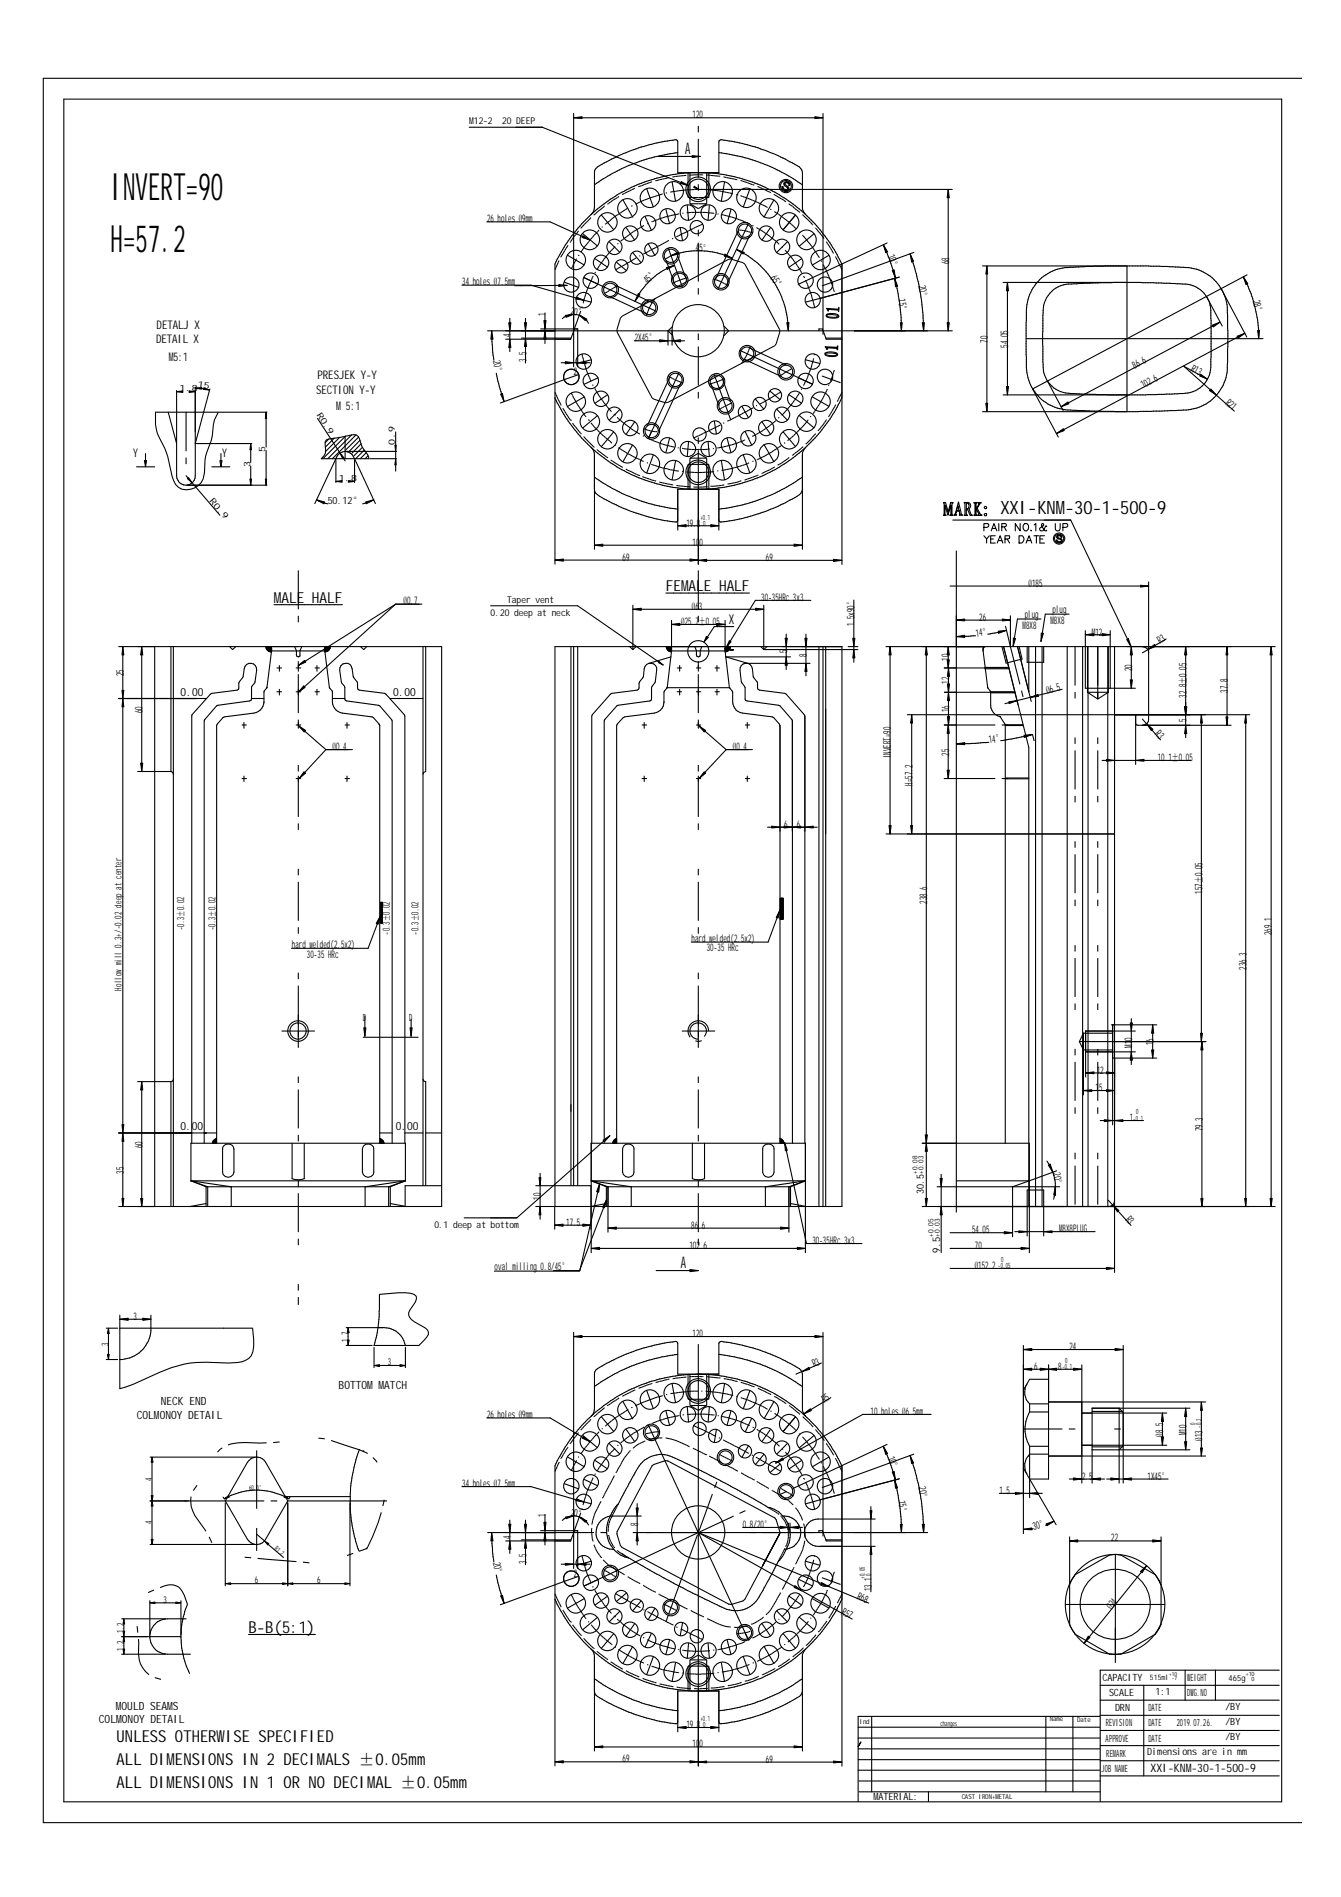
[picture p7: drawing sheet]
<svg xmlns="http://www.w3.org/2000/svg" width="210mm" height="297mm" viewBox="0 0 210 297" stroke-linecap="round" stroke-linejoin="round" font-family="sans-serif">
<defs><g id="words">
<g font-size="5.9">
<text x="17.3" y="31.3">INVERT=90</text>
<text x="17.3" y="39.5">H=57.2</text>
</g>
<text font-size="2.9" x="156.6" y="80.5">XXI-KNM-30-1-500-9</text>
<g font-size="2.6">
<text x="38.9" y="255.6">B-B(5:1)</text>
<text x="18.2" y="272.7">UNLESS OTHERWISE SPECIFIED</text>
<text x="18.2" y="276.4">ALL DIMENSIONS IN 2 DECIMALS ±0.05mm</text>
<text x="18.2" y="280">ALL DIMENSIONS IN 1 OR NO DECIMAL ±0.05mm</text>
</g>
<g font-size="2.5">
<text x="107.2" y="24.1">A</text>
<text x="106.6" y="198.6">A</text>
</g>
<g font-size="2.4">
<text x="42.9" y="94.5">MALE HALF</text>
<text x="104.2" y="92.6">FEMALE HALF</text>
</g>
<text font-size="2.1" x="114.1" y="97.6">X</text>
<g font-size="1.9">
<text x="24.4" y="53.7">DETAIL X</text>
<text x="24.5" y="51.5">DETALJ X</text>
<text x="26.4" y="56.5">M5:1</text>
<text x="49.7" y="59.3">PRESJEK Y-Y</text>
<text x="49.5" y="61.7">SECTION Y-Y</text>
<text x="52.6" y="64.2">M 5:1</text>
<text x="20.8" y="71.5">Y</text>
<text x="34.8" y="71.5">Y</text>
</g>
<g font-size="1.8">
<text x="28.3" y="109">0.00</text>
<text x="61.6" y="109">0.00</text>
<text x="28.2" y="176.9">0.00</text>
<text x="61.9" y="176.9">0.</text>
<text x="63.7" y="176.9">00</text>
<text x="25.2" y="220">NECK END</text>
<text x="53" y="217.5">BOTTOM MATCH</text>
<text x="21.4" y="222.2">COLMONOY DETAIL</text>
<text x="15.5" y="269.9">COLMONOY DETAIL</text>
<text x="18.1" y="267.8">MOULD SEAMS</text>
<text x="180.1" y="277.5">XXI-KNM-30-1-500-9</text>
</g>
<g font-size="1.7">
<text x="108.4" y="18.5">120</text>
<text x="76.2" y="34.8">26 holes Ø9mm</text>
<text x="108.9" y="39.4" transform="rotate(3 108.9 39.4)">45°</text>
<text x="138.9" y="40.1" transform="rotate(70 138.9 40.1)">10°</text>
<text x="148.5" y="41.4" transform="rotate(-90 148.5 41.4)">68</text>
<text x="72.3" y="44.7">34 holes Ø7.5mm</text>
<text x="101.3" y="44.5" transform="rotate(-42 101.3 44.5)">45°</text>
<text x="120.6" y="43.5" transform="rotate(58 120.6 43.5)">65°</text>
<text x="140.6" y="46.8" transform="rotate(83 140.6 46.8)">15°</text>
<text x="143.8" y="44.7" transform="rotate(80 143.8 44.7)">20°</text>
<text x="196.1" y="47.1" transform="rotate(76 196.1 47.1)">28°</text>
<text x="80" y="52.8" transform="rotate(-90 80 52.8)">4</text>
<text x="85.4" y="49.5" transform="rotate(-90 85.4 49.5)">1</text>
<text x="89.3" y="49.2" transform="rotate(10 89.3 49.2)">20°</text>
<text x="99.4" y="53.5">2X45°</text>
<text x="154.6" y="53.7" transform="rotate(-90 154.6 53.7)">70</text>
<text x="77.2" y="56.5" transform="rotate(80 77.2 56.5)">20°</text>
<text x="82.4" y="56.8" transform="rotate(-90 82.4 56.8)">3.5</text>
<text x="89.8" y="58.7">2</text>
<text x="157.8" y="54.5" transform="rotate(-90 157.8 54.5)">54.05</text>
<text x="186.3" y="58.1" transform="rotate(28 186.3 58.1)">R13</text>
<text x="191.7" y="63.2" transform="rotate(42 191.7 63.2)">R21</text>
<text x="107.4" y="82.5">19.8</text>
<text x="97.5" y="87.8">69</text>
<text x="108.4" y="85.5">100</text>
<text x="119.9" y="87.8">69</text>
<text x="63.2" y="94.6">Ø0.7</text>
<text x="108.3" y="95.5">Ø63</text>
<text x="119.2" y="94.1">30-35HRc 3x3</text>
<text x="161" y="91.8">Ø185</text>
<text x="164.8" y="95.9">plug</text>
<text x="106.6" y="97.9">Ø25.7</text>
<text x="109.4" y="97.9">±0.05</text>
<text x="133.8" y="98.1" transform="rotate(-90 133.8 98.1)">1.5x90°</text>
<text x="152.8" y="99.7" transform="rotate(-7 152.8 99.7)">14°</text>
<text x="153.3" y="97.2">26</text>
<text x="160.1" y="98.5">M8X8</text>
<text x="160.4" y="96.7">plug</text>
<text x="164.4" y="97.7">M8X8</text>
<text x="170.9" y="99.5">M12</text>
<text x="181.5" y="100.8" transform="rotate(-30 181.5 100.8)">R3</text>
<text x="19.4" y="105.9" transform="rotate(-90 19.4 105.9)">25</text>
<text x="123.2" y="102.3" transform="rotate(-90 123.2 102.3)">5</text>
<text x="126.3" y="102.8" transform="rotate(-90 126.3 102.8)">8</text>
<text x="148.5" y="103.5" transform="rotate(-90 148.5 103.5)">10</text>
<text x="148.6" y="107" transform="rotate(-90 148.6 107)">12</text>
<text x="177.2" y="105.1" transform="rotate(-90 177.2 105.1)">20</text>
<text x="22.3" y="111.7" transform="rotate(-90 22.3 111.7)">60</text>
<text x="148.6" y="111.5" transform="rotate(-90 148.6 111.5)">16</text>
<text x="163.9" y="108.7" transform="rotate(-14 163.9 108.7)">Ø6.5</text>
<text x="185.7" y="113" transform="rotate(-90 185.7 113)">5</text>
<text x="185.7" y="109.3" transform="rotate(-90 185.7 109.3)">32.8±0.05</text>
<text x="192.2" y="108.5" transform="rotate(-90 192.2 108.5)">37.8</text>
<text x="52.1" y="117.5">Ø0.4</text>
<text x="114.7" y="117.5">Ø0.4</text>
<text x="139.4" y="118.7" transform="rotate(-90 139.4 118.7)">INVERT=90</text>
<text x="148.5" y="118.3" transform="rotate(-90 148.5 118.3)">25</text>
<text x="154.8" y="116.4" transform="rotate(-7 154.8 116.4)">14°</text>
<text x="180.7" y="115" transform="rotate(49 180.7 115)">R3</text>
<text x="181.2" y="119.2">10.1±0.05</text>
<text x="142.8" y="123" transform="rotate(-90 142.8 123)">H=57.2</text>
<text x="122.8" y="129.6">6</text>
<text x="124.7" y="129.6">6</text>
<text x="145.1" y="141.5" transform="rotate(-90 145.1 141.5)">238.6</text>
<text x="188.2" y="140" transform="rotate(-90 188.2 140)">157±0.05</text>
<text x="45.7" y="148.5">hard w</text>
<text x="48" y="149.9">30-35 HRc</text>
<text x="49" y="148.5">elded(2.5x2)</text>
<text x="108.2" y="147.5">hard w</text>
<text x="110.6" y="149">30-35 HRc</text>
<text x="111.5" y="147.5">elded(2.5x2)</text>
<text x="199.1" y="146.5" transform="rotate(-90 199.1 146.5)">269.1</text>
<text x="195.1" y="151.8" transform="rotate(-90 195.1 151.8)">236.3</text>
<text x="177.2" y="164" transform="rotate(-90 177.2 164)">M1</text>
<text x="177.2" y="162.9" transform="rotate(-90 177.2 162.9)">0</text>
<text x="180.6" y="163.6" transform="rotate(-90 180.6 163.6)">1</text>
<text x="180.6" y="163.1" transform="rotate(-90 180.6 163.1)">6</text>
<text x="171.5" y="170.9">15</text>
<text x="171.7" y="168.1">1</text>
<text x="172.2" y="168.1">2</text>
<text x="22.3" y="179.8" transform="rotate(-90 22.3 179.8)">60</text>
<text x="176.9" y="175.6">1</text>
<text x="188.3" y="177.1" transform="rotate(-90 188.3 177.1)">79.3</text>
<text x="19.4" y="183.8" transform="rotate(-90 19.4 183.8)">35</text>
<text x="164.8" y="183.7" transform="rotate(80 164.8 183.7)">20°</text>
<text x="84.7" y="187.9" transform="rotate(-90 84.7 187.9)">10</text>
<text x="88.6" y="191.9">17.5</text>
<text x="176.1" y="191" transform="rotate(48 176.1 191)">R3</text>
<text x="107.9" y="195.6">102</text>
<text x="108.2" y="192.4">86.6</text>
<text x="109.6" y="195.6">.6</text>
<text x="127.2" y="194.8">30-35HRc 3x3</text>
<text x="147.2" y="196.2" transform="rotate(-90 147.2 196.2)">9.5</text>
<text x="152.1" y="193.1">54.05</text>
<text x="152.6" y="195.6">70</text>
<text x="165.8" y="193">M8X8PLUG</text>
<text x="77.4" y="198.9">oval milling 0.8/45°</text>
<text x="152.6" y="198.7">Ø152.2</text>
<text x="20.9" y="206.7">3</text>
<text x="108.4" y="209.4">120</text>
<text x="127.4" y="214.1" transform="rotate(-23 127.4 214.1)">R3</text>
<text x="161.9" y="214.5">6</text>
<text x="165.6" y="214.5">8</text>
<text x="167.4" y="211.4">24</text>
<text x="129" y="219.6" transform="rotate(-31 129 219.6)">R5</text>
<text x="136.3" y="221.6">10 holes Ø6.5mm</text>
<text x="76.2" y="222.1">26 holes Ø9mm</text>
<text x="182.1" y="224.9" transform="rotate(-90 182.1 224.9)">Ø8.5</text>
<text x="185.7" y="224.7" transform="rotate(-90 185.7 224.7)">M10</text>
<text x="188.2" y="225.6" transform="rotate(-90 188.2 225.6)">Ø13</text>
<text x="72.3" y="232.9">34 holes Ø7.5mm</text>
<text x="138.9" y="228.2" transform="rotate(70 138.9 228.2)">10°</text>
<text x="143.8" y="232.9" transform="rotate(80 143.8 232.9)">20°</text>
<text x="156.5" y="234">1.5</text>
<text x="169.4" y="231.7">2.5</text>
<text x="179.6" y="231.7">1X45°</text>
<text x="85.4" y="237.6" transform="rotate(-90 85.4 237.6)">1</text>
<text x="89.3" y="237.3" transform="rotate(10 89.3 237.3)">20°</text>
<text x="99.9" y="239" transform="rotate(-90 99.9 239)">8</text>
<text x="116.3" y="239.2">0.8/20°</text>
<text x="140.6" y="235" transform="rotate(83 140.6 235)">15°</text>
<text x="161.8" y="239.5" transform="rotate(-15 161.8 239.5)">30°</text>
<text x="77.2" y="244.7" transform="rotate(80 77.2 244.7)">20°</text>
<text x="80" y="240.9" transform="rotate(-90 80 240.9)">4</text>
<text x="82.4" y="244.9" transform="rotate(-90 82.4 244.9)">3.5</text>
<text x="173.9" y="241.4">22</text>
<text x="89.8" y="246.9">2</text>
<text x="134.1" y="250.3" transform="rotate(23 134.1 250.3)">R68</text>
<text x="136.5" y="249.2" transform="rotate(-90 136.5 249.2)">13.1</text>
<text x="131.6" y="252.7" transform="rotate(29 131.6 252.7)">R57</text>
<text x="174" y="252.1" transform="rotate(-51 174 252.1)">Ø24</text>
<text x="97.5" y="276">69</text>
<text x="107.4" y="270.6">19.8</text>
<text x="108.4" y="273.6">100</text>
<text x="119.9" y="276">69</text>
</g>
<g font-size="1.6">
<text x="177.6" y="57.7" transform="rotate(-28 177.6 57.7)">86.6</text>
<text x="178.9" y="60.8" transform="rotate(-28 178.9 60.8)">102.6</text>
<text x="51.3" y="78.9">50.12°</text>
<text x="28.8" y="145.6" transform="rotate(-90 28.8 145.6)">-0.3±0.02</text>
<text x="33.7" y="145.7" transform="rotate(-90 33.7 145.7)">-0.3±0.02</text>
<text x="61" y="146.4" transform="rotate(-90 61 146.4)">-0.3±0.02</text>
<text x="65.5" y="146.3" transform="rotate(-90 65.5 146.3)">-0.3±0.02</text>
<text x="56.8" y="159.9">D</text>
<text x="64.1" y="159.9">D</text>
<text x="144.6" y="186.9" transform="rotate(-90 144.6 186.9)">30.5</text>
<text x="172.6" y="263.2">CAPACITY</text>
<text x="185.8" y="263.2">WEIGHT</text>
<text x="173.6" y="265.5">SCALE</text>
<text x="174.5" y="268">DRN</text>
<text x="179.7" y="268">DATE</text>
<text x="180.9" y="265.3">1:1</text>
<text x="185.8" y="265.6">DWG.NO</text>
<text x="191.8" y="267.8">/BY</text>
<text x="173.1" y="272.7">APPROVE</text>
<text x="173.1" y="270.3">REVISION</text>
<text x="173.1" y="275.1">REMARK</text>
<text x="179.6" y="274.8">Dimensions are in mm</text>
<text x="179.7" y="272.7">DATE</text>
<text x="179.7" y="270.3">DATE</text>
<text x="184.2" y="270.3">2019.07.26.</text>
<text x="191.8" y="272.5">/BY</text>
<text x="191.8" y="270.2">/BY</text>
<text x="136.7" y="281.8">MATERIAL:</text>
<text x="172.4" y="277.4">JOB NAME</text>
</g>
<g font-size="1.5">
<text x="73.4" y="19.4">M12-2</text>
<text x="78.6" y="19.4">20 DEEP</text>
<text x="79.4" y="94.3">Taper vent</text>
<text x="76.8" y="96.5">0.20 deep at neck</text>
<text x="19" y="155.1" transform="rotate(-90 19 155.1)">Hollowmill 0.3+/-0.02 deep at center</text>
<text x="68" y="192.3">0.1 deep at bottom</text>
<text x="17" y="210.7" transform="rotate(-90 17 210.7)">3</text>
<text x="54.5" y="210.1" transform="rotate(-90 54.5 210.1)">1.7</text>
<text x="60.7" y="213.8">3</text>
<text x="23.8" y="231.9" transform="rotate(-90 23.8 231.9)">4</text>
<text x="23.8" y="238.7" transform="rotate(-90 23.8 238.7)">4</text>
<text x="25.6" y="250.9">3</text>
<text x="39.9" y="247.9">6</text>
<text x="49.7" y="247.9">6</text>
<text x="19.4" y="255.7" transform="rotate(-90 19.4 255.7)">1.2</text>
<text x="19.4" y="258.5" transform="rotate(-90 19.4 258.5)">1.2</text>
</g>
<g font-size="1.4">
<text x="28.1" y="61.2">1.8</text>
<text x="30.9" y="60.6" transform="rotate(8 30.9 60.6)">1</text>
<text x="31.9" y="60.8" transform="rotate(8 31.9 60.8)">5</text>
<text x="49.5" y="65" transform="rotate(57 49.5 65)">R 0 . 9</text>
<text x="41.5" y="70.7" transform="rotate(-90 41.5 70.7)">5</text>
<text x="61.8" y="69.6" transform="rotate(-90 61.8 69.6)">0.9</text>
<text x="39.2" y="73.1" transform="rotate(-90 39.2 73.1)">3</text>
<text x="53" y="75.3">1.8</text>
<text x="32.7" y="78.5" transform="rotate(49 32.7 78.5)">R 0 . 9</text>
</g>
<text font-size="1.3" x="192.3" y="263.2">465g</text>
<text font-size="1.2" x="180" y="263.1">515ml</text>
<g font-size="1.1">
<text x="109.6" y="81.4">+0.1</text>
<text x="110.1" y="82.3">0</text>
<text x="177.4" y="175.5">-0.1</text>
<text x="177.8" y="174.5">0</text>
<text x="143.6" y="183.8" transform="rotate(-90 143.6 183.8)">+0.08</text>
<text x="144.6" y="183.8" transform="rotate(-90 144.6 183.8)">+0.03</text>
<text x="146.1" y="193.7" transform="rotate(-90 146.1 193.7)">+0.05</text>
<text x="147.1" y="193.7" transform="rotate(-90 147.1 193.7)">+0.03</text>
<text x="156.7" y="197.6">0</text>
<text x="156.3" y="198.6">-0.05</text>
<text x="166.3" y="214.4">-0.1</text>
<text x="166.8" y="213.4">0</text>
<text x="187.1" y="223.2" transform="rotate(-90 187.1 223.2)">0</text>
<text x="188.1" y="223.6" transform="rotate(-90 188.1 223.6)">-0.2</text>
<text x="39" y="233.3">60.0°</text>
<text x="42.9" y="242.6" transform="rotate(41 42.9 242.6)">R1.2</text>
<text x="135.4" y="247.2" transform="rotate(-90 135.4 247.2)">+0.05</text>
<text x="136.4" y="246.7" transform="rotate(-90 136.4 246.7)">0</text>
<text x="109.6" y="269.5">+0.1</text>
<text x="134.5" y="269.9">Ind</text>
<text x="164.3" y="269.5">Name</text>
<text x="168.6" y="269.6">Date</text>
<text x="110.1" y="270.5">0</text>
<text x="147.2" y="270.2">changes</text>
<text x="150.5" y="281.8">CAST IRON+METAL</text>
</g>
<g font-size=".9">
<text x="195" y="262.4">+10</text>
<text x="195.9" y="263.2">0</text>
</g>
<g font-size=".8">
<text x="183" y="262.4">+10</text>
<text x="183.4" y="263.1">-7</text>
</g>
</g></defs>
<g fill="none" stroke="#000" stroke-width=".17">
<path d="M10 15.5h190.6v266.6h-190.6zM73.4 19.9h11.5l22.9 9.2M89.8 17.8v39.6M89.8 18.4h39M128.8 17.8v34.6M203.7 12.3h-196.9v273.1h196.9M76.2 34.7h9.9l6.3 2.9M92.5 33.6a1.48 1.48 0 0 0 .5-1.2v-5.4a1.49 1.49 0 0 1 1.2-1.3 28.2 28.2 0 0 1 11.7-3.8l.2 .3v4.8h6.4v-4.8l.2-.3a30.4 30.4 0 0 1 12.4 4.2l.4 .6 .1 .3v5.8l.5 .8M103 24.5h6.6M106.1 23.9a29.3 29.3 0 0 0-9.2 2.7l-2.5 1.4-1.4 .9M108.2 27a25.1 25.1 0 0 0-12.7 4.2l-2.6 2.1-2.4 2.4-2 2.7-1.6 2.9v47M109.3 29.7h39.8"/>
<path d="M110.4 27a26.2 26.2 0 0 1 10.9 3.1l2.5 1.6 2.3 1.9 1.5 1.4 1.8 2.4a20.5 20.5 0 0 1 2.4 3.9v47.1M112.5 23.9a28.2 28.2 0 0 1 13.1 5M115.3 39.1a13.8 13.8 0 0 1 6.3 5.9l.2 .3a13.8 13.8 0 0 1 1.6 6.5M122.7 28.6a.52 .52 0 0 1 .6-.1 .52 .52 0 0 1 .3 .6l-.2-.1a.29 .29 0 0 0-.1-.4 .29 .29 0 0 0-.4 .3 .57 .57 0 0 1 .5 .8 .61 .61 0 0 1-.7 .1 .61 .61 0 0 1-.3-.6h.2l.2 .5h.4a.24 .24 0 0 0 .1-.2 .24 .24 0 0 0-.2-.2l-.1-.1a.42 .42 0 0 1-.3-.6zM138.3 38.3l.9 2.2 1 3M138.9 38l-11.7 5.5M142.5 39.7l.1 .4a36.7 36.7 0 0 1 2 11.7M143 39.5l-11.4 4.2M148.4 29.7v22.1M72.3 44.6h10.8l8.3 2.4M76.3 51.8h10.6M77 51.8l.1 3 .2 1.6"/>
<path d="M77.7 58.4l.4 2.1 .8 2.4M79.8 49.9v5.2M81.6 52.9h7.8M82.3 49.9v6.9M84.6 51.5h5.8v5.9M85.3 49v4.8M87.8 56.8h4.6M88 49.9a2.65 2.65 0 0 1 4.1 .7M88.5 59.4l-10.2 3.7M88.8 44.7h-8.2M89.9 51.5l-.6 1.6h-10.1M90.9 48.8l-1.1 3"/>
<path d="M99.3 53.4h7.8M104.6 51.8l.7 .7M104.6 51.8v2.2M105 40l.8-.2a12.9 12.9 0 0 1 4.9-.5l.8 .1a10.5 10.5 0 0 1 3.1 1.1M105.2 51.8v2.2M105.3 51.1l-.7 .7M105.6 41.6l-1.1 .4-1 .6a11.7 11.7 0 0 0-3.6 3.6l-.5 1M113.4 51.1l.6 .7-.6 .7M128.2 51.8v-.3h.5l.6 1.6h2.5M129.1 55.3a1.97 1.97 0 0 1 2 .1v.1a.87 .87 0 0 1-1 .3 .76 .76 0 0 1-1-.5zM129.2 54.3l1.8 .1 .1-.2v.6l-.1-.2-1.4-.1h-.1v.2h-.1zM129.2 55.3h1.3l.4 .1 .1 .2a1.88 1.88 0 0 1-1.8-.1z"/>
<path d="M129.2 52.9h2.6M129.4 49.3a1.98 1.98 0 0 1 1.8 0l.1 .2a.9 .9 0 0 1-1 .3 .94 .94 0 0 1-1-.4zM129.4 48.3l1.7 .1 .2-.2v.6l-.1-.3h-1.4h-.1l-.1 .2zM129.5 49.3h.1h1.1l.4 .1 .1 .2a1.94 1.94 0 0 1-1.8-.1zM133.7 51.8h15.4M140 43.6l.1 .4a27.7 27.7 0 0 1 .9 5.3l.1 2.5M140.8 43.4l-12.4 3.3 12.3-3.3M153.8 41.6h25.9l4.7 .2a7.9 7.9 0 0 1 5.3 1.7 7.3 7.3 0 0 1 2.5 5.8v7.4a7 7 0 0 1-6.1 7.5l-8 .3h-24.3M154.5 41.6v22.9M157 44.2h21.5l5.4 .2a7 7 0 0 1 3.9 .9 4.7 4.7 0 0 1 1.7 4.5v6.4a4.6 4.6 0 0 1-2.8 5.1l-1.6 .3-5.8 .2h-22.3M157.7 44.2v17.6M164 59.7l2.4 4.6"/>
<path d="M173 41.6l-4.6 .2a7.4 7.4 0 0 0-6.2 2.6 7.4 7.4 0 0 0-1.5 4.1v9.1a7 7 0 0 0 7.3 6.6l6.7 .3M174.3 44.2l-5.4 .2a7.3 7.3 0 0 0-3.6 .7 4.6 4.6 0 0 0-2.1 4.3v7.3a4.5 4.5 0 0 0 4.9 4.9l5.4 .2M188.8 46.4l2.5 4.6M189 59.4l-3.7-2.1 7.9 7.1M191 50.4l-24.9 13.3M191.1 45.2l4.1 7.6M192.2 53h5.5M194.6 43.3a19.9 19.9 0 0 1 2.4 9.7M194.9 52.2l-29.5 15.7M195.2 43l-33.6 17.9 4.1 7.5M21.4 73.1h2.8M22.8 71v1.1"/>
<path d="M24.3 64.5h9.9l-.6 1.2-.5 3.3a9.5 9.5 0 0 0-1.1 5 2.71 2.71 0 0 1-4.1 2.3l-.4-.5-.6-1.3a16.7 16.7 0 0 0-2.3-6.6 8.3 8.3 0 0 1-.3-3.4zM27.6 61.2v8.1M27.6 61.3h.7M29.1 74.5l5.3 6.2M29.3 76h12.5M29.9 61.3h.7M30.6 60.6v13.9a1.46 1.46 0 0 1-1.5 1.5 1.46 1.46 0 0 1-1.5-1.5v-5l-1.3-5M30.6 60.8l2.2 .3M30.7 69.5h8.7M32.9 60.9l-2.3 8.6M33.1 73.1h2.9M34.3 64.5h7.5"/>
<path d="M34.6 71v1.1M39.2 69.5v2.9M39.2 73v3M41.7 64.5v5.5M41.7 70.5v5.5M49.3 78.9l3.3-7.1a1.5 1.5 0 0 1 1.4-1.1 1.5 1.5 0 0 1 1.5 1.1l3.3 7.1M49.5 78.3l1.8 .6M49.7 65.5l4.3 6.7M51.1 68.9l4.2-.8h.5l.3 .3 .5 1.5 .9 1.2 .2 .7h-7.4a1.96 1.96 0 0 0 .6-2.3zM51.5 68.7l-.6 .6M52.3 68.6l-1.4 1.4M52.6 75.4h.6"/>
<path d="M52.6 72v3.6M53.2 68.5l-2.3 2.2M54.1 68.3l-3.6 3.5M54.2 70.7h7.9M54.8 75.4h.7M55 68.1l-3.7 3.7M55.5 72v3.6M55.7 68.1l-3.7 3.7M56.1 68.4l-2 2.1M56.3 68.9l-1.6 1.8M56.5 69.5l-1.4 1.5M56.7 70l-1.3 1.4"/>
<path d="M57 70.5l-1.3 1.3M57.3 70.9l-.9 .9M57.6 71.4l-.5 .4M57.9 71.8h4.2M58.5 78.3l-1.7 .6M61.9 67.6v6.2M86.9 62.3a24.3 24.3 0 0 0 3.4 5.3l.8 1 1.5 1.5M92.5 70l3 2.5a25.1 25.1 0 0 0 12.7 4.1M92.8 70.3l.2 .9v14.8M93 76.7a2.32 2.32 0 0 0 1.6 1.4 30.4 30.4 0 0 0 11.3 3.6l.2-.3M93 74.7a27.8 27.8 0 0 0 13.1 5M109.3 76.6v11.8"/>
<path d="M125.6 76.7a2.27 2.27 0 0 1-1.6 1.4 30.2 30.2 0 0 1-11.3 3.6l-.2-.3M125.6 74.7a28.2 28.2 0 0 1-13.1 5M126.1 70l-.5 .9v15.1M131.8 62.3l-1.9 3.3-1.5 2-2.3 2.5a25.2 25.2 0 0 1-11.1 5.9l-1.7 .3-2.9 .3M147.7 78.7h.3l.4 1.5 .4-1.5h.4l-.2 .1v1.8l.2 .1h-.5l.1-.2v-1.4l-.4 1.6-.5-1.6v1.5l.2 .1h-.4l.1-.1v-1.8zM149.9 79.2l.2 .8h-.4zM150 78.6l.5 1.9 .2 .2h-.5v-.1v-.6h-.5l-.1 .5 .1 .2h-.3l.2-.4zM150.9 78.7h.7a.57 .57 0 0 1 .3 .5 .57 .57 0 0 1-.2 .5l.3 .8 .2 .2h-.4l-.3-.9h-.2v.8l.1 .1h-.5l.1-.1v-1.8zM151.3 78.8a.43 .43 0 0 1 .4 .4 .43 .43 0 0 1-.4 .5zM152.4 78.7h.6l-.2 .1v.9l.5-.9-.2-.1h.5l-.6 .9 .4 .9 .3 .2h-.6l.1-.2-.4-.8v.8l.2 .2h-.6l.2-.1v-1.8zM42.9 94.7h10.7M61.9 94.6l-15.2 9.6v.9"/>
<path d="M61.9 94.6l-15.2 13.8M61.9 94.6h4.1M76.8 94.9h13.6l13.4 9.2M86.9 87.7h22.4M93 85.4h32.6M99.1 95.4h20.4M99.1 94.8v6.9M104.2 92.9h13.1M105.1 97.1v4.8M105.1 97.8h8.4M106.1 83v-6.4h6.4v6.4M106.1 82.3h6.4"/>
<path d="M109.3 87.7h22.5M113.5 97.1v4.8M114.9 98.1h-3.1l-1.1 1.6M119.5 94.8v6.9M123.1 99.3v5.5M126.2 99.3v6.5M126.9 94h-8.7l-4.6 7.5M133.6 94v9.7M148.7 91.8h31.1M149.1 81.4h18.5l9.4 19.8M149.7 97.1h8.5M149.7 96.4v4.8"/>
<path d="M152.7 99.6l-3 .1M154 82.6l.6-.1 .2-.1-.2-.4h-.6v1.1M154 83.9l.4 .5 .5-.5M154.1 80.5l.3-.1v.3l-.3 .1zM154.4 84.4v.6M155.1 84.4h.4M155.2 83.1l.4-1.1 .4 1.1M155.3 82.7h.5M155.8 83.9h-.7v1.1h.7M156.1 85l.4-1.1 .5 1.1M156.3 84.7h.5M156.3 82v1.1"/>
<path d="M156.8 82.5h.6l.1-.2v-.2l-.7-.1v1.1M157.2 82.5l.3 .6M157.3 84.4l.7-.1v-.4h-.7v1.1M157.5 98.7l-2.9 .6M157.6 84.4l.4 .6M158.2 96.4v4.8l-.8-3.1M159.5 83.9h.4a.6 .6 0 0 1 .4 .6 .6 .6 0 0 1-.4 .5h-.4zM159.7 82v1.1l-.8-1.1v1.1M160.3 82.1l.1-.1a.57 .57 0 0 1 .6 .6 .57 .57 0 0 1-.6 .5 .68 .68 0 0 1-.1-1zM160.6 85l.5-1.1 .4 1.1M160.7 84.7h.6M161.4 83v.1h.1"/>
<path d="M161.8 83.9h.8M161.9 82.2l.2-.2v1.1M162.2 83.9v1.1M162.8 84.4h.4M162.9 96.9h-3.6l-.7 4.3M163.5 83.9h-.7v1.1h.7M163.8 82.5l-.1-.1-.2 .3a.39 .39 0 0 1-.3 .4 .39 .39 0 0 1-.5-.2l.1-.2 .6-.5-.1-.2-.3 .1 .2 .5 .3 .5h.3v-.1M165.2 82v1l.3 .1h.3l.1-.4v-.7M165.5 83.8h.2h.4l.1 .3h-.1a.24 .24 0 0 0-.3-.2 .24 .24 0 0 0-.2 .3l.2 .1a.34 .34 0 0 1 .4 .2 .34 .34 0 0 1-.3 .4h-.4l-.1-.3 .3 .2 .4-.1a.39 .39 0 0 0-.5-.3l-.2-.2zM166.4 82.6l.6-.1 .1-.1-.1-.4h-.6v1.1M167.3 96.2h-3.7l-.7 4.2M169.9 98.7v9.1h7.8"/>
<path d="M169.9 99.4h3.9M173.8 98.7v9.1M179.8 91.1v21.5a.94 .94 0 0 1-1 1M18.6 101.2h50.5v87.7h-50.5M18.6 109.4h13.7M19.2 101.2v87.7M22.2 101.2v19.6M24.2 101.2v87.7M26.8 101.2v19.6M27.1 101.2v87.7M35.9 101.2l.5 .5 .5-.5M37.9 113.5h.7"/>
<path d="M38.2 113.1v.9M39.4 109.4h1.9M41.3 110v-1.6l.5-.7 .7-5.8h8.3l.8 5.8 .4 .7a3.4 3.4 0 0 0 .4 2.5 1.92 1.92 0 0 0 1.2 .8l4.7 .6 1.1 1.3v65.4M41.3 109.9a1.85 1.85 0 0 1-1.5 1.8l-4.7 .6-1.2 1.3v65.4M41.7 101.2a.79 .79 0 0 0 .8 .9M41.8 107.6l-.1 .2M42.2 101.2l.3 .2v.2l-.1-.3zM42.5 101.6v.5M43.3 108.3h.8M43.3 104.6h.8M43.7 104.2v.9M43.7 107.9v.9"/>
<path d="M46.1 101.2l.3 .7v.7l.1 .2 .2 .1 .2-.2v-.8l.3-.7M46.4 108.3h.7M46.4 104.6h.7M46.4 113.5h.7M46.7 107.9v.9M46.7 113.1v.9M46.7 113.7l4.3 3.7M49.3 108.3h.7M49.3 104.6h.7M49.6 104.2v.9M49.6 107.9v.9M50.8 101.6v.5"/>
<path d="M50.9 101.4l.3-.2-.2 .1-.2 .3zM50.9 101.6v.5M51 117.4h4.2M51 117.4l-4.2 4.5M51.6 107.6v.2M51.7 101.2a.79 .79 0 0 1-.8 .9M52 109.4h2M54 113.5h.7M54.3 113.1v.9M56.4 101.2l.5 .5 .5-.5M61 109.4h5.2M66.2 101.2v84.5"/>
<path d="M66.6 101.2v19.6l-.3 .1-.1 .3M86.9 101.2h44.9v87.7h-44.9zM89.4 101.2v84.5M89.8 101.2v84.5M90.4 101.2v84.5M98.6 101.2l.5 .5M99.6 101.2l-.5 .5M100.5 113.5h.7M100.8 113.1v.9M101.6 103.9a.95 .95 0 0 1 1.2 1l-.2 1.9-.6 .9-.1 2-5.2 .7-2.1 2.5v66.1M101.6 103.9l-.6 .4-.3 1.6a1.83 1.83 0 0 0-.7 1.8l-.3 .4-3.9 .5-3.2 3.5v66.9M103.9 109.9a1.75 1.75 0 0 1-1.5 1.8l-4.7 .6-1.1 1.1-.1 .2v65.4"/>
<path d="M104.3 101.2a.87 .87 0 0 0 .8 .9M104.4 107.7l-.5 .7v1.6M104.4 107.6v.2M104.4 107.7h9.8M104.8 101.2l.2 .1 .1 .3-.1-.3zM105 102.9l-3.4 1M105.1 101.9h8.4M105.1 101.9l-.7 5.8M106 108.3h.7M106 104.6h.7M106.4 104.2v.9M106.4 107.9v.9"/>
<path d="M108.8 101.2l.2 .7v.7l.1 .2 .2 .1 .3-.2v-.8l.3-.7M109 108.3h.7M109 104.6h.7M109 113.5h.7M109.3 104.2v.9M109.3 107.9v.9M109.3 113.1v.9M109.4 113.7l4.3 3.7M111.9 108.3h.7M111.9 104.6h.7M112.2 104.2v.9M112.2 107.9v.9"/>
<path d="M113.5 101.9l.7 5.8 .5 .7a3.4 3.4 0 0 0 .3 2.5 1.67 1.67 0 0 0 1.2 .8l4.7 .6 1.2 1.3v65.4M113.5 101.6v.5M113.6 101.3l-.1 .3v-.2l.3-.2zM113.6 102.9h10.1M113.6 102.9l3.8 1.1 .4 .7 .1 1.2a1.83 1.83 0 0 1 .7 1.8l.3 .4 4 .5 3.1 3.5v66.9M113.7 117.4h4.1M113.7 117.4l-4.3 4.5M114.2 107.6l.1 .2M114.3 101.8h.5M114.3 101.2a.88 .88 0 0 1-.8 .9M114.4 101.7h.4M116.6 103.9h10.2"/>
<path d="M116.7 113.5h.6M116.7 103.9a.95 .95 0 0 0-.9 1l.2 1.9 .6 .9 .1 2 5.4 .8 1.9 2.4v66.1M117 113.1v.9M119.1 101.2l.4 .5M119.5 101.7h14.8M120.1 101.2l-.6 .5M128.2 101.2v87.7M128.8 101.2v87.7M129.2 101.2v87.7M132.8 101.2h1.5M138.7 101.2h60.9M139.3 101.2v29.4"/>
<path d="M142 111.9h53.6M142.7 111.9v18.7M145 101.2v87.7M147.8 104.6h1.9M147.8 113.5h1.9M147.8 108.4h1.9M148.4 101.2v3.4M148.4 113.5v8.4M148.5 104.6v8.9M154.1 104.5h3.8M154.1 104.7h3.8M154.2 101.2l-.3 .2v.5l.7 5.8 .5 .7v2a1.85 1.85 0 0 0 1.4 1.8l.9 1.4v65.4"/>
<path d="M154.6 107.6v.2M154.8 116.2l-5.1 .3M155.1 108.3h3.7M155.1 108.5h3.8M156.4 112.2l.2 .1M157.3 113.5h2.8M157.4 113.6h2.7M159.3 101.2l2.1 8.6M159.3 110.3l-2.2-9 3.9 15.7v71.9M159.5 101.2l.5 2-2.5 .6-.7-2.5M160.8 101.2v2.5h2.6v-2.5M161 101.2v7.1"/>
<path d="M161.6 115l-5 1M163.1 101.2v87.7M166.2 107.9l-8.9 2.3M167 101.2v87.7M169.5 101.2v87.7M170.2 108.4h3.3M170.2 101.2v7.2M170.2 108.4l1.6 1.1 1.7-1.1M170.3 101.2v87.7M172.5 119.1h13.9M173.4 101.2v87.7M173.5 101.2v7.2"/>
<path d="M174.5 101.2v98M177.1 101.2v6.6M177.8 113.2l.1 .3 .2 .1h14.6M177.8 111.9v7.8M178.8 101.2a.94 .94 0 0 1 1 1M178.8 112.6l2.9 3.3M182.5 100.1l-3.7 2.1M185.6 101.2v14.3M188 111.9v51.2M192.1 101.2v12.4M195 111.9v77M199 101.2v87.7"/>
<path d="M21.5 120.8h5.3M26.8 120.8l.2 .1 .1 .3M37.9 121.9h.7M38.2 121.5v.9M46.4 121.9h.7M46.7 121.5v.9M54 121.9h.7M54.3 121.5v.9M100.5 121.9h.7M100.8 121.5v.9M109 121.9h.7M109.3 121.5v.9"/>
<path d="M116.7 121.9h.6M117 121.5v.9M120.1 129.5h7.8M138.7 130.6h35.8M147.8 121.9h1.9M157.4 121.8h3.6M157.4 121.9h3.6M57.1 159.1v3.1M59.5 143.5l-1.9 5h-12M59.6 141.3h.3v3.3h-.3M64.3 159.6v2.6M122.1 140.7h.5v3.2h-.5"/>
<path d="M122.1 142.5l-1.9 5h-12M122.4 140.7v3.2M177.1 159.5v7.2M18.6 177.4h15.3M21.5 169.4h5.3M22.2 169.4v19.5M26.8 169.4v19.5M27.1 169v.2l-.3 .2M30 179v-66.9l.1-.2 3-3.3 4-.5 .2-.2 .1-.2a1.83 1.83 0 0 1 .7-1.8l.1-1.2a.98 .98 0 0 1 1.1-.8 .98 .98 0 0 1 .9 1l-.3 2-.5 .6v.2l-.1 2-5.4 .8-1.9 2.4v66.1M33.9 178.3l-.5 .4-.2 .3M35.1 179.4a.91 .91 0 0 1 1.5 .5v3.6a.89 .89 0 0 1-.9 .8 .89 .89 0 0 1-.9-.8v-3.6l.1-.3zM45.7 179v5.6l.8 .1 1.1-.1v-5.6"/>
<path d="M56.9 162.4h8.5M57 179.4a.91 .91 0 0 1 1.5 .5v3.6a.89 .89 0 0 1-.9 .8 .89 .89 0 0 1-.9-.8v-3.6zM59.4 177.4h2M59.4 178.3l.6 .4 .1 .3M61.4 179v-66.1l-2-2.4-5.3-.8-.1-2-.1-.2-.4-.6-.3-2a.98 .98 0 0 1 .8-1 .98 .98 0 0 1 1.1 .8l.2 1.2a1.83 1.83 0 0 1 .7 1.8l.2 .4 4 .5 3.2 3.5v66.9M63.4 177.4h2.8M66.2 169l.1 .3 .3 .1v16.3M66.6 177.4h2.5M95.5 177.8l-14.6 12.9h-8.3M96.5 178.3l-.5 .4-.1 .3M97.7 179.4a.91 .91 0 0 1 1.5 .5v3.6a.89 .89 0 0 1-.9 .8 .89 .89 0 0 1-.8-.8v-3.6zM108.4 179v5.6l.7 .1 1.2-.1v-5.6"/>
<path d="M119.6 179.4a.91 .91 0 0 1 1.6 .5v3.6a.89 .89 0 0 1-.9 .8 .89 .89 0 0 1-.9-.8v-3.6v-.3zM122.1 178.3l.3 .1 .3 .6M122.8 178.9l3.4 15.8h8.7M144.4 179h16.7M169.6 161.8h4.6M169.6 161.8l-.6 1.3 .6 1.3h4.6M169.6 161.8v9.6M169.6 170.8h4.9M169.9 164.7h7.8M169.9 168h4.6M172.2 175.5h6.8M173.9 160.5h7.2"/>
<path d="M174.2 160.5v15.6M174.2 163.1h14.6M174.2 165.7h6.9M177.7 161.4h-7.8v7.2M180.4 160.5v5.2M188.1 163.1v25.8M29.9 184.9v-5.9h33.6v5.9M29.9 184.9h33.6M29.9 184.9l6.3 .9v3.1M29.9 184.9l2.6 .9v3.1M29.9 184.9l2.4 .9M32.3 185.8h28.8"/>
<path d="M32.3 188.5l-2.5 .4M32.3 185.8v3.1M61.1 185.8v3.1M61.1 188.5l2.5 .4M63.5 184.9l-2.7 .9v3.1M63.5 184.9l-6.4 .9v3.1M63.5 184.9l-2.4 .9M69.1 185.7h-5.7v3.2M83.9 185.7h2.9M83.9 188.9h2.9v3.6M84.5 183.7v7.2M86.8 191.8h5.7"/>
<path d="M86.9 185.7h5.6v6.8M92.5 184.9l6.3 .9M92.5 184.9l2.7 .9v7.1M92.5 184.9l2.4 .9M92.5 184.9h33.6M92.5 196.2v-17.2h33.6v17.2M92.5 195.5h33.6M93.9 185.4l-3.1 13.6h-4.2M94.9 185.8h3.9M94.9 188.5l-2.5 .4M94.9 185.8v3.1M95 187.9l-4.3 11.1h-13.3"/>
<path d="M95.2 192.3h28.3M98.8 185.8v3.1M98.8 185.8h24.9M102.7 199h6.6M123.7 185.8v3.1M123.7 188.5l2.5 .4M126.1 184.9l-2.6 .9v7.1M126.1 184.9l-6.3 .9v3.1M126.1 184.9l-2.4 .9M144.4 188.9h55.2M146.7 185.8h19.2M147.3 183.9v12.3"/>
<path d="M148.7 193h9.8M148.7 195.5h12.4M148.7 198.6h25.8M149.7 184.9h11.4M158.8 192.9h12.6M160.8 193.5v-7.2h2.6v7.2M161.1 184.9l-2.6 .9v7.9M161.1 184.9v11.3M163.9 181.8a6.8 6.8 0 0 1 1 6M165.4 183.3l-4.3 1.6M173.5 187.9l3.5 4M174.5 187.9a.88 .88 0 0 1-1 1"/>
<path d="M16.6 208h1.8M16.6 212.9h1.8M17 208.8v3.3M18.8 208h20.7M18.8 205.9v11.6M18.8 206.6h4.8M23.6 205.9a7.8 7.8 0 0 1-.4 4.1 5.1 5.1 0 0 1-4.4 2.9M54.2 210.7h4.1M54.2 207.9h5.9a3.4 3.4 0 0 1 3.4 2.8M54.5 208.7v1.1M58.5 211v3.2M59.4 202.7v3.5l-.2 1.6-.7 2.9h7.1"/>
<path d="M59.4 213.8h3.2M63.5 211v3.2M89.8 208.6v37M89.8 209.3h39M106.1 212.1l-3.7 .7-3.6 1.1-2.6 1.2-3.2 2M109.1 215.2a28.4 28.4 0 0 0-6.3 .9 24.4 24.4 0 0 0-15.9 13.4v47M109.5 215.2a25.7 25.7 0 0 1 7.5 1.2l1.6 .6a24.9 24.9 0 0 1 13.2 12.5v47M112.5 212.1a29 29 0 0 1 7.3 1.8l2.6 1.2 3.2 2M128.6 213.4l-4 1.8M128.8 208.6v31.9M130 218.8l-4.2 2.6M160.2 210.7v29.4"/>
<path d="M160.2 214.4h9.1M160.2 211.3h15.6M160.7 216.7a2.45 2.45 0 0 0 .5 3.1M161.2 219.8h2.9M161.2 219.8v1.3M164.1 216h-2.9l-1 1.7M164.1 213.7v17.9h-2.9M164.1 219.5h24.6M169.3 213.7v18.5M175.8 210.7v21.5M188 219.5v8.5M23.5 228.2h16.3"/>
<path d="M23.5 235h6M23.8 229v5.2M23.8 235.8v5.2M29.8 235h5.5M34.9 234.4l.2 .3M35.3 235l3.4-6a1.64 1.64 0 0 1 2.9 0l3.4 6M35.3 235l3.4 6a1.64 1.64 0 0 0 2.9 0l3.4-6M35.3 235.3v13M35.8 234.3a10.1 10.1 0 0 1 8.7 0M44.7 234.3h10.1M45 235.3v13M45 235h9.8"/>
<path d="M45.4 234.4l-.2 .3M54.8 235.3v13M56.3 227l-.9 2.8-.5 2.4-.1 1.7v2.5l.2 1.7 .5 2.4 .7 2.4M56.8 227.2h.1M72.3 232.8h10.8l8.3 2.4M76.2 222h9.9l6.3 3.7M76.3 240h10.6M77 240l.1 2.9 .2 1.7M79.8 238v5.2M82.3 238v7M84.6 239.7h5.8v5.9M85.3 237.1v4.8"/>
<path d="M88 238.1a2.58 2.58 0 0 1 4.1 .7M89.9 239.7l-.6 1.6h-10.1M90.9 236.9l-1.1 3.1M92.5 221.8a1.48 1.48 0 0 0 .5-1.3v-5.3a1.13 1.13 0 0 1 .9-1.1l4.1-2.1a30 30 0 0 1 7.9-1.9l.2 .3v4.8h6.4l.1-5 .3-.2 2.5 .5a29.4 29.4 0 0 1 9.9 4l.3 .7v5.7l.5 .9M99.1 240h46.1M99.7 235.4v6.5M100.3 229.2a4.2 4.2 0 0 1 5-1l7.2 3.5 7 3.9a2.37 2.37 0 0 0 1.4 .6 4.2 4.2 0 0 1 2.6 2.9 4.1 4.1 0 0 1-.3 3.2l-.7 1.4-.7 .8-2 3.8a8.3 8.3 0 0 1-2.4 3.3 4.5 4.5 0 0 1-4.8-.1l-6.8-3.4-5.2-2.9a13.5 13.5 0 0 0-3.5-1.7 4.7 4.7 0 0 1-1.3-6.7l.6-.8a4.1 4.1 0 0 0 1.1-1.9l2.1-3.9zM100.4 237.4h-4.9a2.62 2.62 0 0 0-2.2 2.9 2.62 2.62 0 0 0 2.8 2.3M102.1 229.5l.3-.2 1.7-.6 .4 .1 16.8 8.9 .2 .3 .5 1.8v.3l-5.4 10.3-.3 .3-1.8 .5h-.4l-16.7-8.9-.3-.3-.5-1.8v-.4zM116.2 239.2h9.4M122.2 237.4a2.63 2.63 0 0 1 3.1 2.3 2.63 2.63 0 0 1-2.5 2.9M123.4 238.5v1.5"/>
<path d="M123.7 238.5v1.5M128 237.9h9M128.1 237.9a2.14 2.14 0 0 0-2.2 2.1 2.14 2.14 0 0 0 2.1 2.1h9M128.2 240v-.3h.5l.6 1.6h2.5M136.3 235.9v13.3M138.3 226.5l.9 2.2 1 3M138.9 226.2l-11.7 5.4M140 231.8l.6 2.8a28.9 28.9 0 0 1 .5 5.4M140.8 231.5l-12.4 3.4M142.5 227.9a38.1 38.1 0 0 1 2 10.4l.1 1.7M143 227.7l-11.4 4.2M145.8 221.5h-10.8l-13.6 7.6"/>
<path d="M156.4 233.8h6.8M160.2 229.9l1 1.7M161.2 221.1a5.3 5.3 0 0 0 0 5.4M161.2 226.5h2.9M161.2 221.1h2.9M161.2 226.5v8M161.2 231.6l4.1 7.1M161.7 239.4l-1.5 .1M164.1 228h24.6M164.1 227.7h-2.9a2.47 2.47 0 0 0-.5 3.1M165 238.2l-1.3 .6M167.4 231.6h5.5"/>
<path d="M169.3 221.3h13.3M169.3 226.3h13.3M170.9 221h4.8M170.9 227h15.4M170.9 226.6h4.8M173.2 231.6h9.6M175.8 221.2l-.6-.7v11.7M175.8 226.4l-.6 .6M181.9 221.3v5M185.6 220.5v6.5M186.3 220.5h-15.4v11.7M19 256.3h4.1"/>
<path d="M19 259h6.9M19 253.5h6.9M19.4 254.3v1.1M19.4 257.1v1.1M23.2 256.3h5.1M23.5 250.6v5.3M23.5 241.8h16.3M24.3 251h3.2M28.3 250.6v5.3M29.1 253.5h-2.9a2.77 2.77 0 0 0-2.8 2.8 2.77 2.77 0 0 0 2.8 2.7h3.6M29.3 251.2a13.5 13.5 0 0 0-.1 9.7l.5 1.1M36.1 248h8.1"/>
<path d="M38.9 255.9h10.5M40.2 240.2l1.2 1.1M42 241.8l2.4 2.1M45.8 248h8.2M57.5 242.3l-.2 .2M77.7 246.6l.4 2.1 .8 2.4M81.6 241.1h7.8M86.9 250.4a23.3 23.3 0 0 0 3.4 5.4l.8 .9a28 28 0 0 0 4.1 3.7 24.7 24.7 0 0 0 10.9 4.2l2.1 .2M87.8 244.9h4.6M88.5 247.6l-10.2 3.7M92.5 258.2a1.48 1.48 0 0 1 .5 1.2v14.8M122 240.1l-2.7 5.1 2.7-5.1"/>
<path d="M126.1 258.2l-.5 .9v15.1M129.2 241.1h2.6M131.8 250.4l-1.9 3.4-1.5 2-2.3 2.5a25.3 25.3 0 0 1-11.1 5.8l-2.1 .4-2.5 .3M136 251l-26.7-11 24.1 13.5M167.4 241.3h14.3M167.4 240.7v13.7l.2 .3 .7 1.2 5.4 3.1 .7 .1 1-.1 5.4-3.1 .9-1.5v-13.7M167.4 248.1l.9-1.5 5.4-3.1 .7-.1 1 .1 5.4 3.1 .9 1.5M179.5 245.1l-9.8 12.2M86.9 275.9h22.4M93 264.8a1.14 1.14 0 0 0 .9 1l2.2 1.3 2.3 1a29.4 29.4 0 0 0 7.5 1.8l.2-.3M93 262.9l2.5 1.5 3.7 1.8a30.6 30.6 0 0 0 6.9 1.7M93 273.5h32.6"/>
<path d="M106.1 271.2v-6.4h6.4v6.4M106.1 270.5h6.4M109.3 264.8v11.7M109.3 275.9h22.5M125.6 264.8a1.27 1.27 0 0 1-.8 1 29.1 29.1 0 0 1-12.1 4.1l-.2-.3M125.6 262.9l-3.6 2.1-2.6 1.2-3.6 1.1-3.3 .6M134.3 273.5l.4-.7-.4 .7M134.3 270.5h37.8M134.3 272.1h37.8M134.3 273.8h37.8M134.3 275.5h37.8M134.3 277.2h37.8"/>
<path d="M134.5 278.9h37.7M136.4 268.8v11.8M163.7 268.8v11.8M167.9 268.8v11.8M172.1 268.8h-37.8v13.3M172.2 278.1h28M172.2 275.7h28M172.2 273.3h28M172.2 271h28M172.2 268.6h28M172.2 266.2h28M172.2 263.9h28"/>
<path d="M179 263.9v14.2M185.5 261.5v4.7M190.2 261.5v4.7M200.2 261.5h-28v20.6M134.5 280.6h37.7M145.3 280.6v1.5"/>
<circle cx="92.3" cy="37.5" r="1.53"/>
<circle cx="95.1" cy="34.8" r="1.52"/>
<circle cx="96.2" cy="38.7" r="1.2"/>
<circle cx="98.2" cy="32.6" r="1.52"/>
<circle cx="98.7" cy="36.6" r="1.21"/>
<circle cx="101.4" cy="35" r="1.21"/>
<circle cx="101.7" cy="31" r="1.52"/>
<circle cx="102" cy="39.1" r="1.04"/>
<circle cx="104.5" cy="33.9" r="1.2"/>
<circle cx="105.4" cy="30" r="1.53"/>
<circle cx="106.6" cy="36.7" r="1.04"/>
<circle cx="107.7" cy="33.3" r="1.21"/>
<circle cx="109.1" cy="35.6" r="1.04"/>
<circle cx="110.9" cy="33.3" r="1.2"/>
<circle cx="113.1" cy="30" r="1.53"/>
<circle cx="114.1" cy="33.9" r="1.19"/>
<circle cx="116.8" cy="31" r="1.52"/>
<circle cx="119.9" cy="36.6" r="1.2"/>
<circle cx="120.4" cy="32.6" r="1.52"/>
<circle cx="122.4" cy="38.7" r="1.21"/>
<circle cx="123" cy="29.1" r=".86"/>
<circle cx="123" cy="29.1" r="1.05"/>
<circle cx="123.5" cy="34.8" r="1.52"/>
<circle cx="126.2" cy="37.5" r="1.53"/>
<circle cx="89.4" cy="59" r="1.21"/>
<circle cx="89.4" cy="44.6" r="1.2"/>
<circle cx="90.1" cy="40.7" r="1.52"/>
<circle cx="91.4" cy="56.6" r="1.21"/>
<circle cx="91.4" cy="47" r="1.21"/>
<circle cx="92.5" cy="43.9" r="1.21"/>
<circle cx="92.5" cy="59.7" r="1.21"/>
<circle cx="94.1" cy="41.2" r="1.21"/>
<circle cx="97.3" cy="41.7" r="1.04"/>
<circle cx="99.7" cy="40.4" r="1.04"/>
<circle cx="109.3" cy="51.8" r="4.1"/>
<circle cx="124.5" cy="41.2" r="1.21"/>
<circle cx="126.1" cy="43.9" r="1.21"/>
<circle cx="126.1" cy="59.7" r="1.21"/>
<circle cx="127.2" cy="56.6" r="1.2"/>
<circle cx="127.2" cy="47" r="1.2"/>
<circle cx="128.4" cy="40.7" r="1.52"/>
<circle cx="129.1" cy="59" r="1.21"/>
<circle cx="129.1" cy="44.6" r="1.2"/>
<circle cx="90.1" cy="62.9" r="1.52"/>
<circle cx="92.3" cy="66" r="1.52"/>
<circle cx="94.1" cy="62.4" r="1.21"/>
<circle cx="95.1" cy="68.8" r="1.52"/>
<circle cx="96.2" cy="64.9" r="1.2"/>
<circle cx="98.2" cy="71" r="1.52"/>
<circle cx="98.7" cy="67" r="1.21"/>
<circle cx="101.7" cy="72.6" r="1.52"/>
<circle cx="104.5" cy="69.7" r="1.21"/>
<circle cx="105.4" cy="73.6" r="1.53"/>
<circle cx="107.7" cy="70.3" r="1.2"/>
<circle cx="109.5" cy="68" r="1.04"/>
<circle cx="110.9" cy="70.3" r="1.19"/>
<circle cx="111.9" cy="66.9" r="1.04"/>
<circle cx="113.1" cy="73.6" r="1.53"/>
<circle cx="114.1" cy="69.7" r="1.2"/>
<circle cx="116.6" cy="64.5" r="1.04"/>
<circle cx="116.8" cy="72.6" r="1.52"/>
<circle cx="117.1" cy="68.6" r="1.2"/>
<circle cx="118.9" cy="63.3" r="1.04"/>
<circle cx="119.9" cy="67" r="1.2"/>
<circle cx="120.4" cy="71" r="1.52"/>
<circle cx="121.3" cy="61.9" r="1.04"/>
<circle cx="122.4" cy="64.9" r="1.21"/>
<circle cx="123.5" cy="68.8" r="1.52"/>
<circle cx="124.5" cy="62.4" r="1.21"/>
<circle cx="126.2" cy="66" r="1.52"/>
<circle cx="128.4" cy="62.9" r="1.52"/>
<circle cx="154.2" cy="79.5" r=".18"/>
<circle cx="165.8" cy="84.3" r=".71"/>
<circle cx="165.8" cy="84.3" r=".88"/>
<circle cx="109.3" cy="102" r="1.67"/>
<circle cx="101.7" cy="219.1" r="1.52"/>
<circle cx="105.5" cy="218.1" r="1.52"/>
<circle cx="113.1" cy="218.1" r="1.52"/>
<circle cx="116.8" cy="219.1" r="1.52"/>
<circle cx="89.4" cy="232.7" r="1.21"/>
<circle cx="90.1" cy="228.9" r="1.52"/>
<circle cx="91.4" cy="235.2" r="1.21"/>
<circle cx="92.3" cy="225.7" r="1.52"/>
<circle cx="92.5" cy="232.1" r="1.21"/>
<circle cx="94.1" cy="229.3" r="1.2"/>
<circle cx="95.1" cy="223" r="1.52"/>
<circle cx="96.2" cy="226.8" r="1.2"/>
<circle cx="98.2" cy="220.7" r="1.52"/>
<circle cx="98.7" cy="224.8" r="1.21"/>
<circle cx="104.5" cy="222" r="1.2"/>
<circle cx="107.7" cy="221.4" r="1.21"/>
<circle cx="109.3" cy="239.9" r="4.2"/>
<circle cx="109.5" cy="223.7" r="1.04"/>
<circle cx="110.9" cy="221.4" r="1.2"/>
<circle cx="111.9" cy="224.8" r="1.04"/>
<circle cx="114.1" cy="222" r="1.19"/>
<circle cx="116.6" cy="227.3" r="1.04"/>
<circle cx="117.1" cy="223.1" r="1.19"/>
<circle cx="118.9" cy="228.5" r="1.04"/>
<circle cx="119.9" cy="224.7" r="1.2"/>
<circle cx="120.4" cy="220.7" r="1.52"/>
<circle cx="121.3" cy="229.9" r="1.04"/>
<circle cx="122.4" cy="226.8" r="1.21"/>
<circle cx="123.5" cy="223" r="1.52"/>
<circle cx="124.5" cy="229.3" r="1.2"/>
<circle cx="126.1" cy="232.1" r="1.21"/>
<circle cx="126.2" cy="225.7" r="1.52"/>
<circle cx="127.2" cy="235.2" r="1.2"/>
<circle cx="128.4" cy="228.9" r="1.52"/>
<circle cx="129.1" cy="232.7" r="1.21"/>
<circle cx="89.4" cy="247.2" r="1.21"/>
<circle cx="90.1" cy="251" r="1.53"/>
<circle cx="91.4" cy="244.8" r="1.21"/>
<circle cx="92.3" cy="254.2" r="1.52"/>
<circle cx="92.5" cy="247.8" r="1.21"/>
<circle cx="94.1" cy="250.6" r="1.21"/>
<circle cx="95.1" cy="256.9" r="1.52"/>
<circle cx="96.2" cy="253.1" r="1.19"/>
<circle cx="97.3" cy="250.1" r="1.04"/>
<circle cx="98.2" cy="259.1" r="1.52"/>
<circle cx="98.7" cy="255.2" r="1.21"/>
<circle cx="99.7" cy="251.4" r="1.04"/>
<circle cx="101.4" cy="256.8" r="1.21"/>
<circle cx="102" cy="252.7" r="1.04"/>
<circle cx="104.5" cy="257.9" r="1.21"/>
<circle cx="106.6" cy="255.1" r="1.05"/>
<circle cx="107.7" cy="258.4" r="1.21"/>
<circle cx="109.1" cy="256.2" r="1.04"/>
<circle cx="110.9" cy="258.4" r="1.2"/>
<circle cx="114.1" cy="257.9" r="1.2"/>
<circle cx="119.9" cy="255.2" r="1.2"/>
<circle cx="120.4" cy="259.1" r="1.52"/>
<circle cx="122.4" cy="253.1" r="1.2"/>
<circle cx="123.5" cy="256.9" r="1.52"/>
<circle cx="124.5" cy="250.6" r="1.21"/>
<circle cx="126.1" cy="247.8" r="1.21"/>
<circle cx="126.2" cy="254.2" r="1.52"/>
<circle cx="127.2" cy="244.8" r="1.2"/>
<circle cx="128.4" cy="251" r="1.53"/>
<circle cx="129.1" cy="247.2" r="1.21"/>
<circle cx="174.6" cy="251.2" r="5.5"/>
<circle cx="101.7" cy="260.8" r="1.52"/>
<circle cx="105.5" cy="261.8" r="1.52"/>
<circle cx="113.1" cy="261.8" r="1.52"/>
<circle cx="116.8" cy="260.8" r="1.52"/>
</g>
<g fill="#000" stroke="#000" stroke-width=".16">
<path d="M89.8 18.4l1.3-.1v.3z" fill-rule="evenodd"/>
<path d="M127.6 18.3l1.2 .1-1.2 .2z" fill-rule="evenodd"/>
<path d="M91.2 36.9l1.2 .7-1.3-.4z" fill-rule="evenodd"/>
<path d="M105 40l1.2-.5 .1 .3z" fill-rule="evenodd"/>
<path d="M106.6 28.4l1.2 .7-1.3-.4z" fill-rule="evenodd"/>
<path d="M108.3 24.4l1.3 .1-1.3 .2z" fill-rule="evenodd"/>
<path d="M108.7 29.2l.6 .4-.7-.2z" fill-rule="evenodd"/>
<path d="M113.5 39.8l1.1 .7-1.2-.4z" fill-rule="evenodd"/>
<path d="M115.3 39.1l1.2 .4-.2 .3z" fill-rule="evenodd"/>
<path d="M138.3 38.3l.6 1.1-.3 .2z" fill-rule="evenodd"/>
<path d="M148.4 29.7l.2 1.3h-.3z" fill-rule="evenodd"/>
<path d="M77 51.8l.2 1.3h-.4z" fill-rule="evenodd"/>
<path d="M79.8 53.1l.2 1.3h-.4z" fill-rule="evenodd"/>
<path d="M79.6 50.5h.4l-.2 1.3z" fill-rule="evenodd"/>
<path d="M82.1 50.5h.3l-.1 1.3z" fill-rule="evenodd"/>
<path d="M82.3 52.9l.1 1.4h-.3z" fill-rule="evenodd"/>
<path d="M85.1 50.2h.4l-.2 1.3z" fill-rule="evenodd"/>
<path d="M85.3 51.8l.2 1.3h-.4z" fill-rule="evenodd"/>
<path d="M87.5 44.6l1.3 .1-1.3 .2z" fill-rule="evenodd"/>
<path d="M88.5 49.4l1.3-.2-1.2 .5z" fill-rule="evenodd"/>
<path d="M88.5 56.6l1.3 .2-1.3 .2z" fill-rule="evenodd"/>
<path d="M90.2 46.5l1.2 .5-1.3-.2z" fill-rule="evenodd"/>
<path d="M90.4 56.8l1.3-.2v.4z" fill-rule="evenodd"/>
<path d="M90.7 49.3l1.2 .7-.3 .2z" fill-rule="evenodd"/>
<path d="M99.9 46l.3 .1-.8 1.1z" fill-rule="evenodd"/>
<path d="M103.3 53.2l1.3 .2-1.3 .1z" fill-rule="evenodd"/>
<path d="M104.3 41.9l1.3-.3-1.2 .6z" fill-rule="evenodd"/>
<path d="M105.2 53.4l1.3-.2v.3z" fill-rule="evenodd"/>
<path d="M123.1 50.5h.4l-.1 1.3z" fill-rule="evenodd"/>
<path d="M139.7 42.4l.3-.2 .2 1.3z" fill-rule="evenodd"/>
<path d="M140 43.6l.5 1.2-.3 .1z" fill-rule="evenodd"/>
<path d="M140.9 50.5h.3l-.1 1.3z" fill-rule="evenodd"/>
<path d="M142.5 39.7l.5 1.2-.3 .1z" fill-rule="evenodd"/>
<path d="M144.4 50.5h.3l-.1 1.3z" fill-rule="evenodd"/>
<path d="M148.3 50.5h.3l-.2 1.3z" fill-rule="evenodd"/>
<path d="M154.5 41.6l.1 1.3h-.3z" fill-rule="evenodd"/>
<path d="M157.7 44.2l.2 1.3h-.4z" fill-rule="evenodd"/>
<path d="M188 58.6l1 .8-1.2-.5z" fill-rule="evenodd"/>
<path d="M189.7 50.9l1.3-.5-1.1 .8z" fill-rule="evenodd"/>
<path d="M193.6 52.6l1.3-.4-1.1 .7z" fill-rule="evenodd"/>
<path d="M194.6 43.3l.7 1.1-.3 .2z" fill-rule="evenodd"/>
<path d="M196.8 51.8l.3-.1-.1 1.3z" fill-rule="evenodd"/>
<path d="M22.6 72.1h.3l-.1 1z" fill-rule="evenodd"/>
<path d="M27.6 61.3l1-.1v.3z" fill-rule="evenodd"/>
<path d="M29.3 75l.2-.2 .6 .8z" fill-rule="evenodd"/>
<path d="M29.6 61.2l1 .1-1 .2z" fill-rule="evenodd"/>
<path d="M30.6 60.8l1-.1-.1 .2z" fill-rule="evenodd"/>
<path d="M31.9 60.7l.9 .4-1-.1z" fill-rule="evenodd"/>
<path d="M34.4 72.1h.4l-.2 1z" fill-rule="evenodd"/>
<path d="M39.1 75h.3l-.2 1z" fill-rule="evenodd"/>
<path d="M39.2 69.5l.2 .9h-.3z" fill-rule="evenodd"/>
<path d="M41.5 75h.2v1z" fill-rule="evenodd"/>
<path d="M41.7 64.5v1h-.2z" fill-rule="evenodd"/>
<path d="M49.5 78.3l1.3 .3-.1 .3z" fill-rule="evenodd"/>
<path d="M52.6 75.4l1-.1v.2z" fill-rule="evenodd"/>
<path d="M53.2 70.9l.6 .8-.2 .1z" fill-rule="evenodd"/>
<path d="M54.5 75.3l1 .1-1 .1z" fill-rule="evenodd"/>
<path d="M57.2 78.6l1.3-.3-1.2 .6z" fill-rule="evenodd"/>
<path d="M61.9 71.8l.1 1h-.2z" fill-rule="evenodd"/>
<path d="M61.8 69.7h.2l-.1 1z" fill-rule="evenodd"/>
<path d="M78.4 61.7l.3-.1 .2 1.3z" fill-rule="evenodd"/>
<path d="M154.3 63.1h.3l-.1 1.4z" fill-rule="evenodd"/>
<path d="M157.5 60.5h.4l-.2 1.3z" fill-rule="evenodd"/>
<path d="M165.4 67.9l1.1-.8 .1 .3z" fill-rule="evenodd"/>
<path d="M166.1 63.7l1.1-.8 .1 .3z" fill-rule="evenodd"/>
<path d="M189.5 60.9l.9 1-1.1-.7z" fill-rule="evenodd"/>
<path d="M86.9 87.7l1.3-.2v.4z" fill-rule="evenodd"/>
<path d="M93 85.4l1.4-.2v.3z" fill-rule="evenodd"/>
<path d="M99.1 95.4l1.3-.2v.4z" fill-rule="evenodd"/>
<path d="M105.1 97.8l1.3-.2v.3z" fill-rule="evenodd"/>
<path d="M106.1 82.3l1.3-.1v.3z" fill-rule="evenodd"/>
<path d="M108 87.5l1.3 .2-1.3 .2z" fill-rule="evenodd"/>
<path d="M109.3 87.7l1.3-.1v.3z" fill-rule="evenodd"/>
<path d="M110.6 99.6l.3 .2-.7 .7z" fill-rule="evenodd"/>
<path d="M111.3 82.2l1.2 .1-1.2 .2z" fill-rule="evenodd"/>
<path d="M112.2 97.6l1.3 .2-1.3 .1z" fill-rule="evenodd"/>
<path d="M118.3 95.2l1.2 .2-1.2 .2z" fill-rule="evenodd"/>
<path d="M122.9 99.9h.3l-.1 1.3z" fill-rule="evenodd"/>
<path d="M124.3 85.2l1.3 .2-1.3 .1z" fill-rule="evenodd"/>
<path d="M126 99.9h.3l-.1 1.3z" fill-rule="evenodd"/>
<path d="M130.5 87.6l1.3 .1-1.3 .2z" fill-rule="evenodd"/>
<path d="M133.5 99.9h.3l-.2 1.3z" fill-rule="evenodd"/>
<path d="M149.7 99.7l1.3-.2v.3z" fill-rule="evenodd"/>
<path d="M149.7 97.1l1.3-.2v.3z" fill-rule="evenodd"/>
<path d="M156.3 98.8l1.2-.1-1.2 .5z" fill-rule="evenodd"/>
<path d="M156.9 96.9l1.3 .2-1.3 .1z" fill-rule="evenodd"/>
<path d="M158.6 99.9l.4 .1-.4 1.2z" fill-rule="evenodd"/>
<path d="M163 99.1l.3 .1-.4 1.2z" fill-rule="evenodd"/>
<path d="M169.9 99.4l1.3-.2v.4z" fill-rule="evenodd"/>
<path d="M172.5 99.2l1.3 .2-1.3 .2z" fill-rule="evenodd"/>
<path d="M176.4 100.1l.2-.1 .4 1.2z" fill-rule="evenodd"/>
<path d="M178.5 91.6l1.3 .2-1.3 .1z" fill-rule="evenodd"/>
<path d="M19.2 109.4l.2 1.3h-.3z" fill-rule="evenodd"/>
<path d="M19.2 101.2l.2 1.4h-.3z" fill-rule="evenodd"/>
<path d="M19.1 108.1h.3l-.2 1.3z" fill-rule="evenodd"/>
<path d="M22.2 101.2l.2 1.4h-.4z" fill-rule="evenodd"/>
<path d="M22 119.5h.4l-.2 1.3z" fill-rule="evenodd"/>
<path d="M41.7 101.2h.5l.3 .3v.5a.69 .69 0 0 1-.8-.8z" fill-rule="evenodd"/>
<path d="M41.7 101.2h.5l.3 .3v.5a.69 .69 0 0 1-.8-.8z" fill-rule="evenodd"/>
<path d="M46.7 113.7l1.1 .7-.2 .2z" fill-rule="evenodd"/>
<path d="M47.5 107.4l.3 .2-1.1 .8z" fill-rule="evenodd"/>
<path d="M46.7 104.2l1-.8 .2 .3z" fill-rule="evenodd"/>
<path d="M50.9 101.5l.2-.3h.6a.73 .73 0 0 1-.8 .8z" fill-rule="evenodd"/>
<path d="M103.2 103.6l.6 .5-.8-.4z" fill-rule="evenodd"/>
<path d="M104.3 101.2l.6 .1 .2 .3v.4a.74 .74 0 0 1-.8-.8z" fill-rule="evenodd"/>
<path d="M109.4 113.7l1 .7-.2 .2z" fill-rule="evenodd"/>
<path d="M113.6 101.4l.2-.2h.5a.79 .79 0 0 1-.8 .8z" fill-rule="evenodd"/>
<path d="M114.2 100.3l.2 .2-.8 1z" fill-rule="evenodd"/>
<path d="M123.1 102.9l.1 1.3h-.3z" fill-rule="evenodd"/>
<path d="M126.2 103.9l.1 1.2h-.3z" fill-rule="evenodd"/>
<path d="M133.6 101.7l.2 1.3h-.3z" fill-rule="evenodd"/>
<path d="M139.3 101.2l.2 1.4h-.4z" fill-rule="evenodd"/>
<path d="M142.7 111.9l.1 1.3h-.3z" fill-rule="evenodd"/>
<path d="M145 101.2l.2 1.4h-.4z" fill-rule="evenodd"/>
<path d="M148.4 101.2l.2 1.4h-.3z" fill-rule="evenodd"/>
<path d="M148.3 103.3h.3l-.2 1.3z" fill-rule="evenodd"/>
<path d="M148.4 113.5l.2 1.3h-.3z" fill-rule="evenodd"/>
<path d="M148.5 104.6l.1 1.3h-.3z" fill-rule="evenodd"/>
<path d="M148.3 107.1h.3l-.1 1.3z" fill-rule="evenodd"/>
<path d="M148.5 108.4l.1 1.3h-.3z" fill-rule="evenodd"/>
<path d="M148.3 112.2h.3l-.1 1.3z" fill-rule="evenodd"/>
<path d="M149.7 116.5l1.3-.2v.3z" fill-rule="evenodd"/>
<path d="M157.9 109.9l1.3-.2-1.3 .5z" fill-rule="evenodd"/>
<path d="M160.3 115.1l1.3-.1-1.2 .5z" fill-rule="evenodd"/>
<path d="M161.2 109.2l1.3-.5 .1 .3z" fill-rule="evenodd"/>
<path d="M173.2 118.9l1.3 .2-1.3 .1z" fill-rule="evenodd"/>
<path d="M177.1 101.2l.1 1.4h-.3z" fill-rule="evenodd"/>
<path d="M176.9 106.5h.3l-.1 1.3z" fill-rule="evenodd"/>
<path d="M177.8 119.1l1.3-.2v.3z" fill-rule="evenodd"/>
<path d="M179.5 113.3l1 .9-.3 .2z" fill-rule="evenodd"/>
<path d="M179.7 101.7l1-.8 .2 .3z" fill-rule="evenodd"/>
<path d="M185.4 110.6h.4l-.2 1.3z" fill-rule="evenodd"/>
<path d="M185.6 113.6l.2 1.3h-.4z" fill-rule="evenodd"/>
<path d="M185.6 101.2l.2 1.4h-.4z" fill-rule="evenodd"/>
<path d="M185.4 110.6h.4l-.2 1.3z" fill-rule="evenodd"/>
<path d="M188 111.9l.2 1.3h-.3z" fill-rule="evenodd"/>
<path d="M192.1 101.2l.1 1.4h-.3z" fill-rule="evenodd"/>
<path d="M191.9 112.3h.3l-.1 1.3z" fill-rule="evenodd"/>
<path d="M195 111.9l.1 1.3h-.3z" fill-rule="evenodd"/>
<path d="M199 101.2l.1 1.4h-.3z" fill-rule="evenodd"/>
<path d="M47.6 120.8l.2 .3-1 .8z" fill-rule="evenodd"/>
<path d="M110.2 120.8l.2 .3-1 .8z" fill-rule="evenodd"/>
<path d="M120.8 129.4l1.3 .1-1.3 .2z" fill-rule="evenodd"/>
<path d="M122.7 129.4l1.3 .1-1.3 .2z" fill-rule="evenodd"/>
<path d="M124 129.5l1.3-.1v.3z" fill-rule="evenodd"/>
<path d="M126 129.5l1.3-.1v.3z" fill-rule="evenodd"/>
<path d="M139.1 129.3h.4l-.2 1.3z" fill-rule="evenodd"/>
<path d="M142.5 129.3h.3l-.1 1.3z" fill-rule="evenodd"/>
<path d="M148.3 120.6h.3l-.2 1.3z" fill-rule="evenodd"/>
<path d="M59.5 143.5l-.3 1.2-.3-.1z" fill-rule="evenodd"/>
<path d="M59.6 141.3h.3v3.3h-.3z" fill-rule="evenodd"/>
<path d="M122.1 142.5l-.3 1.2h-.3z" fill-rule="evenodd"/>
<path d="M122.1 140.7h.3v3.2h-.3z" fill-rule="evenodd"/>
<path d="M122.3 140.7h.3v3.2h-.3z" fill-rule="evenodd"/>
<path d="M19.1 176.1h.3l-.2 1.3z" fill-rule="evenodd"/>
<path d="M19.2 177.4l.2 1.3h-.3z" fill-rule="evenodd"/>
<path d="M22.2 169.4l.2 1.3h-.4z" fill-rule="evenodd"/>
<path d="M33.4 178.5l.5-.2v.7h-.7z" fill-rule="evenodd"/>
<path d="M56.9 160.9h.4l-.2 1.3z" fill-rule="evenodd"/>
<path d="M59.5 178.3l.4 .2 .2 .5h-.6z" fill-rule="evenodd"/>
<path d="M64.2 160.9h.3l-.2 1.3z" fill-rule="evenodd"/>
<path d="M94.4 178.5l1.1-.7-.9 1z" fill-rule="evenodd"/>
<path d="M96.1 178.5l.4-.2v.7h-.6z" fill-rule="evenodd"/>
<path d="M122.1 178.3l.5 .4 .1 .3h-.6z" fill-rule="evenodd"/>
<path d="M144.8 177.7h.4l-.2 1.3z" fill-rule="evenodd"/>
<path d="M169.6 170.8l1.3-.2v.3z" fill-rule="evenodd"/>
<path d="M169.9 168l1.3-.2v.3z" fill-rule="evenodd"/>
<path d="M172.8 175.3l1.4 .2-1.4 .1z" fill-rule="evenodd"/>
<path d="M173.2 170.6l1.3 .2-1.3 .1z" fill-rule="evenodd"/>
<path d="M173.2 167.8l1.3 .2-1.3 .1z" fill-rule="evenodd"/>
<path d="M174.5 175.5l1.3-.2v.3z" fill-rule="evenodd"/>
<path d="M176.9 160.2h.3l-.1 1.2z" fill-rule="evenodd"/>
<path d="M177.1 164.7l.1 1.3h-.3z" fill-rule="evenodd"/>
<path d="M180.4 160.5l.2 1.3h-.3z" fill-rule="evenodd"/>
<path d="M180.3 164.4h.3l-.2 1.3z" fill-rule="evenodd"/>
<path d="M187.9 161.8h.3l-.2 1.3z" fill-rule="evenodd"/>
<path d="M188.1 163.1l.2 1.3h-.3z" fill-rule="evenodd"/>
<path d="M19.1 187.6h.3l-.2 1.3z" fill-rule="evenodd"/>
<path d="M22 187.6h.4l-.2 1.3z" fill-rule="evenodd"/>
<path d="M84.4 184.4h.3l-.2 1.3z" fill-rule="evenodd"/>
<path d="M84.5 188.9l.2 1.3h-.3z" fill-rule="evenodd"/>
<path d="M86.8 191.8l1.3-.1v.3z" fill-rule="evenodd"/>
<path d="M91.2 191.7l1.3 .1-1.3 .2z" fill-rule="evenodd"/>
<path d="M93.9 185.4l-.2 1.3-.3-.1z" fill-rule="evenodd"/>
<path d="M92.5 195.5l1.4-.2v.4z" fill-rule="evenodd"/>
<path d="M95 187.9l-.4 1.2-.3-.1z" fill-rule="evenodd"/>
<path d="M95.2 192.3l1.3-.2v.4z" fill-rule="evenodd"/>
<path d="M108 198.8l1.3 .2-1.3 .1z" fill-rule="evenodd"/>
<path d="M122.2 192.1l1.3 .2-1.3 .2z" fill-rule="evenodd"/>
<path d="M122.8 178.9l.4 1.2-.3 .1z" fill-rule="evenodd"/>
<path d="M124.8 195.3l1.3 .2-1.3 .2z" fill-rule="evenodd"/>
<path d="M144.8 187.6h.4l-.2 1.3z" fill-rule="evenodd"/>
<path d="M145 179l.2 1.3h-.4z" fill-rule="evenodd"/>
<path d="M147.2 184.5h.3l-.2 1.3z" fill-rule="evenodd"/>
<path d="M147.3 188.9l.2 1.3h-.3z" fill-rule="evenodd"/>
<path d="M157.2 192.9l1.3 .1-1.3 .2z" fill-rule="evenodd"/>
<path d="M159.5 192.7l1.3 .2-1.3 .1z" fill-rule="evenodd"/>
<path d="M159.8 195.3l1.3 .2-1.3 .2z" fill-rule="evenodd"/>
<path d="M164.1 182.4l.3-.1 .4 1.2z" fill-rule="evenodd"/>
<path d="M163.4 192.9l1.3-.2v.3z" fill-rule="evenodd"/>
<path d="M165.2 185.8v1.4l-.3-.1z" fill-rule="evenodd"/>
<path d="M173.2 198.4l1.3 .2-1.3 .2z" fill-rule="evenodd"/>
<path d="M174.2 188.7l.9 .9-.2 .2z" fill-rule="evenodd"/>
<path d="M188 187.6h.3l-.2 1.3z" fill-rule="evenodd"/>
<path d="M194.8 187.6h.3l-.1 1.3z" fill-rule="evenodd"/>
<path d="M198.8 187.6h.3l-.1 1.3z" fill-rule="evenodd"/>
<path d="M17 208l.1 .8h-.3z" fill-rule="evenodd"/>
<path d="M16.8 212.1h.3l-.1 .8z" fill-rule="evenodd"/>
<path d="M18.8 206.6l1.3-.2v.3z" fill-rule="evenodd"/>
<path d="M22.4 206.4l1.2 .2-1.2 .1z" fill-rule="evenodd"/>
<path d="M54.4 209.8h.3l-.2 .9z" fill-rule="evenodd"/>
<path d="M54.5 207.9l.2 .8h-.3z" fill-rule="evenodd"/>
<path d="M58.5 213.8l.9-.1v.3z" fill-rule="evenodd"/>
<path d="M62.6 213.7l.9 .1-.9 .2z" fill-rule="evenodd"/>
<path d="M89.8 209.3l1.3-.2v.4z" fill-rule="evenodd"/>
<path d="M125.5 214.8l1.1-.7 .1 .3z" fill-rule="evenodd"/>
<path d="M127.6 209.1l1.2 .2-1.2 .2z" fill-rule="evenodd"/>
<path d="M160.2 214.4l1.3-.2v.4z" fill-rule="evenodd"/>
<path d="M160.2 211.3l1.3-.2v.4z" fill-rule="evenodd"/>
<path d="M162.8 214.2l1.3 .2-1.3 .2z" fill-rule="evenodd"/>
<path d="M164.1 214.4l1.3-.2v.4z" fill-rule="evenodd"/>
<path d="M168 214.2l1.3 .2-1.3 .2z" fill-rule="evenodd"/>
<path d="M174.5 211.1l1.3 .2-1.3 .2z" fill-rule="evenodd"/>
<path d="M23.8 228.2l.2 .8h-.3z" fill-rule="evenodd"/>
<path d="M23.7 234.2h.3l-.2 .8z" fill-rule="evenodd"/>
<path d="M23.8 235l.2 .8h-.3z" fill-rule="evenodd"/>
<path d="M35.1 234.7l.7-.5 .1 .2z" fill-rule="evenodd"/>
<path d="M44.6 234.2l.6 .5-.8-.3z" fill-rule="evenodd"/>
<path d="M79.6 238.7h.4l-.2 1.3z" fill-rule="evenodd"/>
<path d="M82.1 238.7h.3l-.1 1.3z" fill-rule="evenodd"/>
<path d="M85.1 238.4h.4l-.2 1.3z" fill-rule="evenodd"/>
<path d="M88.5 237.6l1.3-.3-1.2 .5z" fill-rule="evenodd"/>
<path d="M90.2 234.7l1.2 .5-1.3-.2z" fill-rule="evenodd"/>
<path d="M91.3 224.9l1.1 .8-1.3-.5z" fill-rule="evenodd"/>
<path d="M90.7 237.5l1.2 .7-.3 .2z" fill-rule="evenodd"/>
<path d="M99.6 236.1h.3l-.2 1.3z" fill-rule="evenodd"/>
<path d="M122.1 239l1.3 .2-1.3 .1z" fill-rule="evenodd"/>
<path d="M121.4 229.1l1.1-.8 .1 .3z" fill-rule="evenodd"/>
<path d="M123.7 239.2l1.3-.2v.3z" fill-rule="evenodd"/>
<path d="M125.8 221.4l1-.8 .2 .3z" fill-rule="evenodd"/>
<path d="M136.2 236.5h.3l-.2 1.4z" fill-rule="evenodd"/>
<path d="M138.3 226.5l.6 1.1-.3 .1z" fill-rule="evenodd"/>
<path d="M139.7 230.5l.3-.1 .2 1.3z" fill-rule="evenodd"/>
<path d="M140 231.8l.5 1.2h-.3z" fill-rule="evenodd"/>
<path d="M140.9 238.7h.3l-.1 1.3z" fill-rule="evenodd"/>
<path d="M142.5 227.9l.5 1.2-.3 .1z" fill-rule="evenodd"/>
<path d="M144.4 238.7h.3l-.1 1.3z" fill-rule="evenodd"/>
<path d="M158.9 233.7l1.3 .1-1.3 .2z" fill-rule="evenodd"/>
<path d="M160.2 239.5l1.3-.2v.3z" fill-rule="evenodd"/>
<path d="M161.2 233.8l1.3-.1v.3z" fill-rule="evenodd"/>
<path d="M163.7 238.6l1.3-.4-1.1 .7z" fill-rule="evenodd"/>
<path d="M168 231.4l1.3 .2-1.3 .2z" fill-rule="evenodd"/>
<path d="M170.9 231.6l1.4-.2v.4z" fill-rule="evenodd"/>
<path d="M173.9 231.4l1.3 .2-1.3 .2z" fill-rule="evenodd"/>
<path d="M175.8 231.6l1.3-.2v.4z" fill-rule="evenodd"/>
<path d="M181.9 221.3l.2 1.3h-.3z" fill-rule="evenodd"/>
<path d="M181.8 225h.3l-.2 1.3z" fill-rule="evenodd"/>
<path d="M185.4 225.7h.4l-.2 1.3z" fill-rule="evenodd"/>
<path d="M185.6 220.5l.2 1.3h-.4z" fill-rule="evenodd"/>
<path d="M187.9 226.7h.3l-.2 1.3z" fill-rule="evenodd"/>
<path d="M188 219.5l.2 1.3h-.3z" fill-rule="evenodd"/>
<path d="M19.4 256.3l.1 .8h-.2z" fill-rule="evenodd"/>
<path d="M19.3 258.2h.2l-.1 .8z" fill-rule="evenodd"/>
<path d="M19.3 255.4h.2l-.1 .9z" fill-rule="evenodd"/>
<path d="M19.4 253.5l.1 .8h-.2z" fill-rule="evenodd"/>
<path d="M23.5 251l.8-.1v.2z" fill-rule="evenodd"/>
<path d="M23.7 241h.3l-.2 .8z" fill-rule="evenodd"/>
<path d="M27.5 250.9l.8 .1-.8 .1z" fill-rule="evenodd"/>
<path d="M35.3 248l.8-.2v.3z" fill-rule="evenodd"/>
<path d="M41.4 241.3l.7 .4-.2 .2z" fill-rule="evenodd"/>
<path d="M44.2 247.8l.8 .2-.8 .1z" fill-rule="evenodd"/>
<path d="M45 248l.8-.2v.3z" fill-rule="evenodd"/>
<path d="M54 247.8l.8 .2-.8 .1z" fill-rule="evenodd"/>
<path d="M77 240l.2 1.3h-.4z" fill-rule="evenodd"/>
<path d="M78.4 249.9l.3-.1 .2 1.3z" fill-rule="evenodd"/>
<path d="M79.8 241.3l.2 1.3h-.4z" fill-rule="evenodd"/>
<path d="M82.3 241.1l.1 1.3h-.3z" fill-rule="evenodd"/>
<path d="M85.3 240l.2 1.3h-.4z" fill-rule="evenodd"/>
<path d="M88.5 244.8l1.3 .1-1.3 .2z" fill-rule="evenodd"/>
<path d="M90.4 244.9l1.3-.1v.3z" fill-rule="evenodd"/>
<path d="M99.7 240l.2 1.3h-.3z" fill-rule="evenodd"/>
<path d="M124.4 248.3l1.1 .8-1.2-.5z" fill-rule="evenodd"/>
<path d="M128.6 247.8l1.2 .6-1.3-.3z" fill-rule="evenodd"/>
<path d="M136.3 242.1l.2 1.3h-.3z" fill-rule="evenodd"/>
<path d="M167.4 241.3l1.3-.2v.4z" fill-rule="evenodd"/>
<path d="M170.3 256.2l.3 .2-.9 .9z" fill-rule="evenodd"/>
<path d="M178.5 246.1l1-1-.7 1.2z" fill-rule="evenodd"/>
<path d="M180.4 241.1l1.3 .2-1.3 .2z" fill-rule="evenodd"/>
<path d="M86.9 275.9l1.3-.2v.3z" fill-rule="evenodd"/>
<path d="M93 273.5l1.4-.1v.3z" fill-rule="evenodd"/>
<path d="M106.1 270.5l1.3-.2v.4z" fill-rule="evenodd"/>
<path d="M108 275.7l1.3 .2-1.3 .1z" fill-rule="evenodd"/>
<path d="M109.3 275.9l1.3-.2v.3z" fill-rule="evenodd"/>
<path d="M111.3 270.3l1.2 .2-1.2 .2z" fill-rule="evenodd"/>
<path d="M124.3 273.4l1.3 .1-1.3 .2z" fill-rule="evenodd"/>
<path d="M130.5 275.7l1.3 .2-1.3 .1z" fill-rule="evenodd"/>
</g>
<g fill="none" stroke="#000" stroke-width=".17" stroke-dasharray="103.6 12.2 4.1 12.2" stroke-linecap="butt">
<path d="M93.6 38.6l-2.4-2M97 39.5l-1.7-1.7M99.1 34.1l-1.6-2.8M101.1 39.6l-.4 .2M101.5 39.4l-.4 .2M101.8 39.2l-.3 .2M102.2 39l-.4 .2M102.6 38.8l-.4 .2M102.9 38.6l-.3 .2M103.3 38.4l-.4 .2M103.7 38.2l-.4 .2M104.1 38l-.4 .2"/>
<path d="M104.4 37.8l-.3 .2M104.7 37.6l-.3 .2M105.4 37.3l-.2 .1M105.9 37.1h-.1M106.3 36.9l-.4 .2M106.6 36.7l-.3 .2M107 36.5l-.4 .2M107.4 36.4l-.4 .1M107.8 36.1l-.4 .3M108.1 36l-.3 .1M108.5 35.8l-.4 .2M108.9 35.6l-.4 .2"/>
<path d="M109.3 35.4l-.4 .2M109.6 35.2l-.3 .2M110 35.1l-.4 .1M119.5 34.1l1.7-2.8M121.5 39.6l1.8-1.8M125.1 38.6l2.4-2M86.9 51.8h46.8M93.6 44.5l-2.2-1M93.7 59.1l-2.3 1.1M96.7 42l-.3 .2M97.1 41.8l-.4 .2M97.5 41.6l-.4 .2"/>
<path d="M97.8 41.4l-.3 .2M98.1 42.4l-1.6-1.4M98.2 41.2l-.4 .2M98.6 41l-.4 .2M98.9 40.8l-.3 .2M99.3 40.6l-.4 .2M99.6 40.4l-.3 .2M100.2 40l-.1 .1M100.4 41.2l-1.4-1.7M101.3 49.1l-.1 .4M101.4 48.8l-.1 .3M101.6 48.4l-.2 .4"/>
<path d="M101.7 48l-.1 .4M101.9 47.7l-.2 .3M102.1 47.4l-.2 .3M102.3 47.1l-.2 .3M102.5 46.8l-.2 .3M104.6 58.9l.3 .1M104.9 59l.3 .3M105.2 59.3l.4 .1M105.6 44.2l-.4 .2M105.6 59.4l.3 .2M105.9 44.1l-.3 .1M105.9 59.6l.4 .1"/>
<path d="M106.3 43.9l-.4 .2M106.3 59.7l.3 .1M106.6 43.8l-.3 .1M106.6 59.8l.3 .2M106.9 43.7l-.3 .1M107.3 43.6l-.4 .1M107.7 43.5l-.4 .1M111.7 60l.3-.2M112 43.8l-.3-.1M112 59.8l.4-.1M112.4 43.9l-.4-.1M112.4 59.7l.3-.1"/>
<path d="M112.7 44.1l-.3-.2M112.7 59.6l.4-.2M113.1 44.2l-.4-.1M113.1 59.4l.3-.1M113.4 44.4l-.3-.2M113.7 44.6l-.3-.2M114 44.8l-.3-.2M116.1 56.9l.2-.3M116.3 56.6l.2-.4M116.5 56.2l.2-.3M116.7 55.9l.2-.3M116.9 55.6l.2-.4"/>
<path d="M117.1 55.2l.1-.3M117.2 54.9l.1-.3M117.3 54.6l.1-.4M124.9 44.6l2.3-1.1M125 59.2l2.2 1M93.6 65.1l-2.4 1.9M97.1 64.1l-1.8 1.7M99 69.7l-1.5 2.6M102 67.5l-.5 1.2M111 60.1h.3M111.3 60.1l.4-.1M119.3 66l1.3 2"/>
<path d="M119.5 69.5l1.7 2.8M121.5 64l1.8 1.8M125.1 65.1l2.4 1.9M149.7 86.2v115.5M149.7 108.4h9.2M149.7 104.6h8.2M162.1 101.2v87.7M171.8 101.2v8.3M44.1 161.4h5.2M46.7 164.1v-5.2M106.7 161.4h5.2M109.3 164.1v-5.2"/>
<path d="M40.2 227.1v9.1M93.6 232.6l-2.2-1M93.6 226.7l-2.4-2M97 227.7l-1.7-1.7M99.1 222.2l-1.6-2.8M109.1 239.6l8.1 17.2M109.3 240l-17.9 8.4M110.8 222.7l.2-2.5M113.8 223.2l.6-2.3M116.6 224.3l1.1-2.3M119.3 225.7l1.3-1.9M121.6 227.7l1.7-1.7"/>
<path d="M93.6 253.2l-2.4 2M93.7 247.3l-2.3 1.1M96.4 249.5l.3 .3M96.7 249.8l.4 .2M97.1 252.3l-1.8 1.7M97.1 250l.4 .2M97.5 250.2l.3 .2M97.8 250.4l.4 .2M98.2 250.6l.4 .2M98.6 250.8l.3 .2M98.9 251l.4 .2M99 257.8l-1.5 2.7"/>
<path d="M99.3 251.2l.4 .2M99.7 251.4l.3 .2M100 251.6l.2 .1M100.7 252l.2 .1M101.3 252.3l.2 .1M101.5 252.4l.3 .2M101.8 252.6l.4 .2M102.2 252.8l.4 .2M102.6 253l.3 .2M102.9 253.2l.4 .2M103.3 253.4l.4 .2M103.7 253.6l.4 .2"/>
<path d="M104.1 253.8l.3 .2M104.4 254l.4 .2M104.6 252.9l-.3 1M104.8 254.2l.4 .2M105.2 254.4l.2 .1M105.9 254.7l.1 .1M106.6 255v.1M106.6 255.1l.4 .2M107 255.3l.4 .2M107.4 255.5l.4 .1M107.8 255.6l.3 .2M108.1 255.8l.4 .2"/>
<path d="M108.5 256l.4 .2M108.9 256.2l.4 .2M109.2 240.3l-4.6 12.5M109.3 256.4l.3 .2M109.5 240.4l-8-17.3M109.6 256.6l.4 .1M116.6 255.7l.6 1.1M119.3 254.2l1.3 2M119.5 257.7l1.7 2.8M121.5 252.2l1.8 1.8M125 247.3l2.2 1.1M125.1 253.2l2.4 2"/>
<path d="M166.8 251.2h15.6M174.6 243.4v17M174.6 259.1v-4.2M109.3 264.8v-54.3"/>
</g>
<g fill="none" stroke="#000" stroke-width=".17" stroke-dasharray="6.1 1 1" stroke-linecap="butt">
<path d="M90.6 39.9v.2M91.1 39.2l-.2 .3M91.4 38.8l-.3 .4M91.6 38.5l-.2 .3M91.9 38.2l-.3 .3M92.2 37.8l-.3 .4M92.4 37.5l-.2 .3M92.7 37.2l-.3 .3M93 36.9l-.3 .3M93.3 36.6l-.3 .3M93.6 36.3l-.3 .3M93.8 36l-.2 .3"/>
<path d="M94.3 35.5l-.1 .1M94.8 35.1h-.1M95.1 39.9l-.3 .3M95.1 34.8l-.3 .3M95.3 39.6l-.2 .3M95.5 34.6l-.4 .2M95.6 39.3l-.3 .3M95.8 34.3l-.3 .3M95.9 39l-.3 .3M96.1 36l-2-2.4M96.1 34l-.3 .3M96.2 38.7l-.3 .3"/>
<path d="M96.3 38.6l-.1 .1M96.4 33.8l-.3 .2M96.8 38.1l-.2 .1M96.8 33.6l-.4 .2M97.2 33.3l-.4 .3M97.5 37.5l-.3 .2M97.5 33.1l-.3 .2M97.8 37.3l-.3 .2M97.9 32.8l-.4 .3M98.1 37l-.3 .3M98.2 32.6l-.3 .2M98.3 32.5l-.1 .1"/>
<path d="M98.5 36.8l-.4 .2M98.8 36.5l-.3 .3M99 32.2l-.2 .1M99.1 36.3l-.3 .2M99.4 37.6l-1.4-2M99.5 36.1l-.4 .2M99.7 31.9h-.3M99.9 35.8l-.4 .3M100.1 31.7l-.4 .2M100.2 35.6l-.3 .2M100.5 31.5l-.4 .2M100.6 35.4l-.4 .2"/>
<path d="M100.8 35.3l-.2 .1M100.9 31.3l-.4 .2M101.3 31.2l-.4 .1M101.5 35h-.2M101.7 31l-.4 .2M102 36.1l-1-2.2M102.1 30.9l-.4 .1M102.1 34.7h-.1M102.3 32.5l-1.1-3M102.5 30.8l-.4 .1M102.5 34.5l-.4 .2M102.9 30.6l-.4 .2"/>
<path d="M102.9 34.4l-.4 .1M103.3 34.2l-.4 .2M103.3 30.5l-.4 .1M103.7 30.4l-.4 .1M103.7 34.1l-.4 .1M103.7 30.3v.1M104.1 34l-.4 .1M104.4 30.2l-.2 .1M104.5 33.9l-.4 .1M104.8 35.1l-.6-2.3M104.9 33.8l-.4 .1M105.3 33.7l-.4 .1"/>
<path d="M105.3 30l-.4 .1M105.7 31.5l-.5-3M105.7 33.6l-.4 .1M105.7 30h-.4M106.2 33.5l-.5 .1M106.2 29.9l-.5 .1M106.3 33.5h-.1M106.6 29.8l-.4 .1M106.8 37.7l-.3-2M107 33.4h-.2M107 29.8h-.4M107.4 29.7l-.4 .1"/>
<path d="M107.8 34.5l-.2-2.4M107.8 33.3h-.3M107.9 29.7h-.5M108.2 33.3h-.4M108.3 29.7h-.4M108.7 33.3h-.5M108.7 29.7h-.4M109.1 33.3h-.4M109.1 29.7h-.4M109.2 29.7h-.1M109.5 33.3h-.4M109.9 29.7h-.2"/>
<path d="M109.9 33.3h-.4M110.4 33.3h-.5M110.8 33.3h-.4M110.8 34.5l.2-2.4M110.8 29.7h-.4M111.2 33.3h-.4M111.3 29.7h-.5M111.6 33.4l-.4-.1M111.7 29.8l-.4-.1M111.8 33.4h-.2M112.1 29.8h-.4M112.4 33.5h-.1"/>
<path d="M112.5 33.5h-.1M112.5 29.9l-.4-.1M112.9 31.5l.5-3M112.9 30l-.4-.1M113.3 33.7l-.3-.1M113.3 30h-.4M113.7 33.8l-.4-.1M113.7 30.1l-.4-.1M113.8 35.1l.6-2.3M114.1 33.9l-.4-.1M114.2 30.2l-.5-.1M114.5 34l-.4-.1"/>
<path d="M114.6 30.3l-.4-.1M114.7 30.3h-.1M114.9 34.1l-.4-.1M115.3 34.2l-.4-.1M115.4 30.5h-.2M115.7 34.4l-.4-.2M116.1 34.5l-.4-.1M116.2 30.8l-.3-.2M116.3 32.5l1.1-3M116.5 34.7l-.4-.2M116.6 30.9l-.4-.1M116.9 34.9l-.4-.2"/>
<path d="M117 31.1l-.4-.2M117.3 35l-.4-.1M117.4 31.2l-.4-.1M117.8 31.4l-.4-.2M117.9 35.4l-.1-.1M118.2 31.5l-.4-.1M118.6 31.7l-.4-.2M118.7 35.8l-.3-.2M119 31.9l-.4-.2M119.1 36.1l-.4-.3M119.3 37.6l1.3-2M119.3 32.1l-.3-.2"/>
<path d="M119.5 36.3l-.4-.2M119.7 32.2l-.4-.1M119.8 36.5l-.3-.2M120.1 32.5l-.4-.3M120.2 36.8l-.4-.3M120.5 37l-.3-.2M120.7 32.8h-.1M120.8 37.3l-.3-.3M121.2 37.5l-.4-.2M121.5 37.8l-.3-.3M121.5 33.3l-.3-.2M121.8 38.1l-.3-.3"/>
<path d="M121.9 33.6l-.4-.3M122 38.3l-.2-.2M122.2 33.8l-.3-.2M122.4 38.7v-.1M122.5 38.8l-.1-.1M122.6 36l1.9-2.4M122.6 34.1l-.4-.3M122.9 34.3l-.3-.2M123 39.3l-.1-.2M123.2 34.6l-.3-.3M123.3 39.6l-.3-.3M123.5 39.9l-.2-.3"/>
<path d="M123.6 34.9l-.4-.3M123.9 35.1l-.3-.2M124.2 35.4l-.3-.3M124.5 35.7l-.3-.3M124.7 35.9l-.2-.2M125.2 36.4l-.1-.1M125.7 36.9l-.1-.1M126 37.2l-.3-.3M126.2 37.5l-.2-.3M126.5 37.9l-.3-.4M126.8 38.2l-.3-.3M127 38.6l-.2-.4"/>
<path d="M127.3 38.9l-.3-.3M127.5 39.2l-.2-.3M127.8 39.6l-.3-.4M128 39.9l-.2-.3M89.6 41.7l-.2 .4M89.8 41.3l-.2 .4M90 41l-.2 .3M90.2 40.6l-.2 .4M90.3 40.5l-.1 .1M90.6 58.7l-2.1 .7M90.6 45l-2.3-.8M91.1 48v.2"/>
<path d="M91.1 55.4l.1 .5M91.2 55.9l.1 .3M91.3 47.4v.1M91.3 56.2l.1 .5M91.4 47l-.1 .4M91.4 56.7l.1 .4M91.5 41.5l-2.7-1.6M91.5 46.6l-.1 .4M91.5 57.1l.2 .4M91.7 46.2l-.2 .4M91.7 57.5l.1 .4M91.8 45.7l-.1 .5"/>
<path d="M91.8 57.9l.1 .4M91.9 45.4l-.1 .3M91.9 58.3l.2 .4M92.1 45l-.2 .4M92.1 58.7l.1 .4M92.2 44.6l-.1 .4M92.2 59.1l.2 .4M92.4 44.2l-.2 .4M92.4 59.5l.1 .2M92.6 47.3l-2.3-.6M92.6 56.3l-2.3 .6M92.6 43.8l-.2 .4"/>
<path d="M92.8 43.4l-.2 .4M92.8 43.2v.2M93.2 42.7h-.1M93.2 42.6v.1M93.6 42l-.1 .1M93.8 41.6l-.2 .4M94.1 41.3l-.3 .3M94.3 40.9l-.2 .4M94.5 40.6l-.2 .3M94.8 40.2l-.3 .4M95.1 41.9l-2-1.4M102.5 40l-1-1.8"/>
<path d="M123.5 41.9l2-1.4M123.8 40.2l-.3-.3M124.1 40.6l-.3-.4M124.3 40.9l-.2-.3M124.6 41.3l-.3-.4M124.8 41.6l-.2-.3M125.1 42l-.3-.4M125.3 42.3l-.2-.3M125.5 42.7l-.2-.4M125.5 42.8v-.1M125.9 43.4l-.1-.1M126 59.8l.2-.3"/>
<path d="M126.1 47.3l2.3-.6M126.1 56.3l2.3 .6M126.2 44.2l-.1-.3M126.2 59.5l.2-.4M126.4 44.6l-.2-.4M126.4 59.1l.1-.4M126.5 45l-.1-.4M126.5 58.7l.2-.4M126.7 45.4l-.2-.4M126.7 58.3l.1-.4M126.8 45.7l-.1-.3M126.8 57.9l.2-.4"/>
<path d="M127 46.2l-.2-.5M127 57.5l.1-.4M127.1 46.6l-.1-.4M127.1 57.1l.1-.4M127.1 41.5l2.7-1.6M127.2 47l-.1-.4M127.2 56.7l.1-.5M127.3 47.4l-.1-.4M127.3 56.2v-.1M127.4 47.8l-.1-.4M127.5 55.6v-.2M127.5 48.2l-.1-.4"/>
<path d="M128.2 40.3l-.2-.4M128.3 40.4l-.1-.1M128.6 41l-.1-.2M128.7 44.8l2.9-1.1M128.7 58.9l2.9 1M129 41.8l-.1-.4M129.2 42.1l-.2-.3M129.4 42.5l-.2-.4M129.6 42.9l-.2-.4M129.8 43.3l-.2-.4M129.9 43.7l-.1-.4M130 59.7v-.2"/>
<path d="M130 44.1l-.1-.4M130 59.5l.2-.4M130.2 44.5l-.2-.4M130.2 59.1l.1-.4M130.3 44.9l-.1-.4M130.3 58.7l.2-.4M130.5 45.3l-.2-.4M130.5 58.3l.1-.4M130.6 45.7l-.1-.4M29.1 64.5v11.5M54 68.3v3.5M86.9 61.4l.1 .4"/>
<path d="M87 61.8l.2 .4M87.2 62.2l.2 .4M87.4 62.6l.2 .3M87.6 62.9l.2 .4M87.8 63.3v.2M88.1 63.9l.1 .1M88.2 64l.2 .4M88.4 64.4l.2 .4M88.6 64.8l.3 .3M88.9 65.1l.2 .4M89.1 65.5l.2 .3M89.4 61.5l.2 .4"/>
<path d="M89.6 61.9l.2 .4M89.6 66.2l.2 .3M89.8 62.3l.2 .3M89.8 66.5l.3 .3M90 62.6l.2 .4M90.1 66.8l.2 .4M90.2 63l.2 .4M90.3 67.2l.3 .3M90.4 63.4l.3 .3M90.6 67.5l.3 .3M90.7 63.7l.2 .4M90.9 64.1l.2 .4"/>
<path d="M90.9 67.8l.1 .2M91.1 64.5l.3 .3M91.4 64.8l.2 .3M91.4 68.4l.3 .4M91.5 62.1l-2.7 1.6M91.6 65.1l.1 .2M91.7 68.8l.3 .3M92 69.1l.3 .3M92.1 65.7l.1 .1M92.3 69.4l.3 .3M92.5 66.2l.2 .2M92.6 69.7l.3 .3"/>
<path d="M92.7 66.4l.3 .4M92.8 60.2v.2M92.9 70h.1M93 66.8l.3 .3M93.1 60.8l.1 .1M93.2 60.9l.2 .4M93.3 67.1l.3 .3M93.4 61.3l.2 .4M93.4 70.4l.2 .1M93.6 67.4l.3 .3M93.6 70.5l.3 .3M93.6 61.7l.2 .3"/>
<path d="M93.8 62l.3 .4M93.9 67.7l.2 .3M93.9 70.8l.3 .2M94.1 62.4l.2 .3M94.1 68l.4 .3M94.2 71l.4 .3M94.3 62.7l.2 .4M94.5 68.3l.3 .2M94.5 63.1l.3 .3M94.6 71.3l.3 .2M94.8 68.5l.3 .3M94.8 63.4l.3 .3"/>
<path d="M94.9 71.5l.3 .2M95.1 63.7l.2 .3M95.1 61.8l-2 1.3M95.1 68.8l.4 .3M95.3 64l.3 .4M95.5 69.1l.3 .3M95.6 72l.3 .2M95.6 64.4l.1 .1M95.9 72.2l.4 .3M96.1 67.6l-2 2.4M96.1 64.8l.1 .2M96.2 69.7l.2 .1"/>
<path d="M96.3 72.5l.3 .2M96.6 65.3l.2 .3M96.6 72.7l.4 .2M96.8 65.6l.4 .3M96.8 70.1l.4 .2M97 72.9l.4 .2M97.2 65.9l.3 .2M97.2 70.3l.3 .3M97.4 73.1l.1 .1M97.5 66.1l.3 .3M97.5 70.6l.4 .2M97.8 66.4l.3 .2"/>
<path d="M97.9 70.8l.3 .2M98 73.4l.1 .2M98.1 66.6l.4 .3M98.1 73.6l.4 .1M98.2 71l.4 .2M98.5 66.9l.3 .2M98.5 73.7l.4 .2M98.6 71.2l.4 .2M98.8 67.1l.3 .3M98.9 73.9l.4 .2M99 71.4l.4 .2M99.1 67.4l.4 .2"/>
<path d="M99.3 74.1l.4 .2M99.4 66l-1.4 2M99.4 71.6l.3 .2M99.5 67.6l.4 .2M99.7 74.3l.3 .2M99.7 71.8l.4 .2M99.9 67.8l.3 .2M100.1 72l.4 .2M100.5 72.2h.3M100.5 74.6l.3 .1M100.6 68.2l.2 .1M100.8 74.7l.4 .2"/>
<path d="M101.2 74.9l.4 .1M101.3 72.5h.1M101.3 68.6l.4 .2M101.6 75l.4 .2M101.7 68.8l.4 .1M101.9 72.7l.2 .1M102 75.2l.4 .1M102.1 72.8l.4 .1M102.1 68.9l.4 .2M102.3 71.2l-1.1 2.9M102.4 75.3h.3M102.5 72.9l.4 .1"/>
<path d="M102.5 69.1l.4 .1M102.9 73l.4 .1M102.9 69.2l.4 .2M103.2 75.5h.1M103.3 75.5l.4 .1M103.3 69.4l.4 .1M103.3 73.1l.4 .2M103.7 73.3h.4M103.7 75.6l.4 .1M103.7 69.5l.4 .2M104.1 75.7l.4 .1M104.1 69.7l.4 .1"/>
<path d="M104.1 73.3l.4 .1M104.5 75.8h.4M104.5 69.8l.4 .1M104.5 73.4l.4 .2M104.8 68.6l-.6 2.3M104.9 75.8l.4 .1M104.9 69.9l.4 .1M104.9 73.6h.4M105.3 70h.3M105.3 73.6l.4 .1M105.3 75.9h.1M105.7 72.1l-.5 3.1"/>
<path d="M105.7 73.7l.5 .1M105.9 76l.3 .1M106.1 70.1h.1M106.2 70.1h.1M106.2 73.8h.1M106.2 76.1h.4M106.6 76.1h.4M106.8 70.2l.2 .1M106.8 73.8h.1M107 76.1l.4 .1M107 70.3h.4M107.4 70.3h.4"/>
<path d="M107.4 76.2h.4M107.4 73.9h.5M107.8 69.1l-.2 2.4M107.8 70.3l.4 .1M107.8 76.2h.3M107.9 73.9h.4M108.2 70.4h.5M108.3 73.9l.4 .1M108.5 76.2l.2 .1M108.6 68.6l.4-.2M108.7 70.4h.4M108.7 76.3h.4"/>
<path d="M108.7 74h.4M109 68.4l.3-.2M109.1 70.4h.4M109.1 76.3h.4M109.1 74h.5M109.3 76.6v-57.1M109.3 68.2l.4-.1M109.5 70.4h.4M109.5 76.3h.4M109.6 74h.4M109.7 68.1l.4-.3M109.9 70.4h.5"/>
<path d="M109.9 76.3l.5-.1M110 74l.4-.1M110.1 67.8l.4-.1M110.4 70.4l.4-.1M110.4 76.2h.3M110.4 73.9h.4M110.5 67.7l.4-.2M110.8 70.3h.3M110.8 69.1l.2 2.4M110.8 73.9h.5M110.9 67.5l.4-.2M111.2 76.1h.4"/>
<path d="M111.3 73.9h.4M111.3 67.3l.3-.2M111.6 67.1l.4-.1M111.6 70.3l.2-.1M111.6 76.1h.5M111.7 73.9l.1-.1M111.8 65.9l.3 2.1M112 67l.4-.3M112.1 76.1h.4M112.3 70.1h.1M112.3 73.7h.1M112.4 66.7l.3-.1"/>
<path d="M112.4 70.1l.5-.1M112.5 76.1l.4-.1M112.7 66.6v-.1M112.9 70h.4M112.9 72.1l.5 3.1M112.9 76l.4-.1M112.9 73.6h.4M113.2 66.3l.2-.1M113.3 70l.4-.1M113.3 73.6l.4-.1M113.3 75.9h.1M113.7 69.9l.4-.1"/>
<path d="M113.7 73.5l.5-.1M113.8 68.6l.6 2.3M113.8 65.9l.4-.1M113.9 75.8h.2M114.1 69.8l.4-.1M114.1 75.8l.5-.1M114.2 73.4l.4-.1M114.2 65.8l.4-.2M114.5 69.7l.4-.2M114.6 75.7l.4-.1M114.6 73.3l.4-.1M114.6 65.6l.3-.2"/>
<path d="M114.9 69.5l.4-.1M114.9 65.4l.4-.2M115 73.2l.4-.1M115 75.6l.4-.1M115.3 69.4l.4-.2M115.3 65.2l.4-.1M115.4 75.5l.4-.1M115.4 73.1l.4-.1M115.7 69.2l.4-.1M115.7 65.1l.4-.3M115.8 73l.4-.1M115.8 75.4l.2-.1"/>
<path d="M116.1 64.8l.3-.2M116.1 69.1l.4-.2M116.1 63.6l1.1 1.8M116.2 72.9l.4-.1M116.3 71.2l1.1 2.9M116.4 64.6l.4-.1M116.5 68.9h.1M116.5 75.2h.1M116.6 72.8l.4-.2M116.6 75.2l.4-.2M116.6 67.5l1.1 2.3M116.8 64.5l.4-.3"/>
<path d="M117 72.6l.3-.1M117 75l.4-.1M117.1 68.7l.2-.1M117.2 64.2l.3-.2M117.4 74.9l.4-.2M117.5 64l.4-.1M117.7 68.3l.3-.1M117.8 72.2h.1M117.8 74.7l.4-.1M117.9 63.9v-.1M118 68.2l.4-.2M118.2 74.6l.4-.1"/>
<path d="M118.2 62.5l1.4 1.6M118.4 63.6l.1-.1M118.4 68l.3-.2M118.4 72h.2M118.6 72l.4-.2M118.6 74.5l.1-.1M118.7 67.8l.4-.2M119 71.8l.3-.2M119 63.2l.3-.1M119.1 67.6l.4-.2M119.2 74.2l.1-.1M119.3 71.6l.4-.2"/>
<path d="M119.3 74.1l.4-.2M119.3 63.1l.4-.2M119.5 67.4l.3-.3M119.7 71.4l.4-.2M119.7 73.9l.4-.2M119.7 62.9l.4-.3M119.8 67.1l.4-.2M120.1 71.2l.3-.2M120.1 73.7l.4-.1M120.1 62.6l.3-.2M120.2 66.9l.3-.3M120.4 71l.4-.2"/>
<path d="M120.4 62.4l.4-.2M120.5 73.6l.4-.3M120.5 66.6l.3-.2M120.5 61.2l1.6 1.4M120.8 66.4l.4-.3M120.8 70.8l.4-.3M120.8 62.2l.4-.2M120.9 73.3l.3-.2M121.2 66.1l.3-.2M121.2 70.5l.3-.2M121.2 62l.3-.2M121.5 70.3l.4-.3"/>
<path d="M121.5 61.8l.4-.2M121.7 72.8l.3-.1M121.8 65.5l.2-.2M121.9 70l.3-.2M121.9 61.6l.4-.2M122 72.7l.3-.2M122.2 69.8l.1-.1M122.3 65h.1M122.3 72.5l.4-.3M122.4 65l.3-.3M122.6 67.6l1.9 2.4M122.7 72.2l.3-.2"/>
<path d="M122.7 64.7l.3-.3M122.7 69.4l.2-.1M123 64.4l.3-.4M123 72l.4-.2M123.3 64l.2-.3M123.3 69l.3-.2M123.4 71.8l.1-.2M123.5 61.8l2 1.3M123.5 63.7l.3-.3M123.6 68.8l.3-.3M123.8 63.4l.3-.3M123.9 68.5l.3-.3"/>
<path d="M124 71.3h.1M124.1 63.1l.2-.4M124.1 71.3l.3-.3M124.2 68.2l.3-.3M124.3 62.7l.3-.3M124.4 71l.3-.2M124.5 67.9l.3-.3M124.6 62.4l.2-.4M124.7 70.8l.4-.3M124.8 62l.3-.3M124.8 67.6l.3-.3M125.1 61.7v-.2"/>
<path d="M125.1 70.5l.3-.3M125.1 67.3l.3-.3M125.4 61l.1-.1M125.4 67l.3-.3M125.4 70.2l.3-.2M125.7 66.7l.3-.3M125.7 70v-.1M125.7 60.4l.2-.2M125.9 60.2l.1-.4M126 66.4l.2-.3M126.1 69.5l.2-.1M126.2 66.1l.3-.3"/>
<path d="M126.3 69.4l.3-.3M126.5 65.8v-.1M126.6 69.1l.3-.3M126.8 65.3l.2-.1M126.9 68.8l.3-.4M127.1 62.1l2.7 1.6M127.2 68.4l.3-.3M127.3 64.8l.2-.4M127.5 68.1l.2-.2M127.5 64.4l.3-.3M127.8 64.1l.2-.4M128 63.7l.2-.3"/>
<path d="M128 67.5l.3-.3M128.2 63.4l.2-.4M128.3 67.2l.3-.4M128.4 63l.3-.4M128.6 66.8l.2-.3M128.7 62.6l.2-.3M128.8 66.5l.3-.3M128.9 62.3l.1-.4M129 61.9l.2-.4M129.1 66.2l.2-.4M129.2 61.5l.2-.4M129.3 65.8l.1-.1"/>
<path d="M129.4 61.1l.1-.2M129.7 60.4l.1-.1M129.7 65.3l.1-.2M129.8 60.3v-.1M129.8 65.1l.2-.3M130 64.8l.2-.4M130.2 64.4l.2-.4M130.4 64l.2-.3M130.6 63.7l.2-.3M131.1 62.9l.1-.3M131.2 62.6l.2-.4M131.4 62.2l.2-.4"/>
<path d="M131.6 61.8l.2-.4M46.7 89.3v115M109.3 89.3v111.6M149.7 113.5h10.4M158.2 101.2l3.9 15.7M168.3 101.2v87.7M171.8 101.2v87.7M149.7 121.9h11.3M169 163.1h5.2M95.2 220l-.2 .1M95.6 219.8l-.4 .2M95.9 219.5l-.3 .3"/>
<path d="M96.3 219.3l-.4 .2M96.6 219.1l-.3 .2M96.9 218.9l-.3 .2M97.7 218.5l-.3 .1M98.1 218.3l-.4 .2M98.5 218.1l-.4 .2M98.9 217.9l-.4 .2M99.3 217.7l-.4 .2M99.4 217.6l-.1 .1M99.7 220l-.3 .1M100 217.4h-.1M100.1 219.8l-.4 .2"/>
<path d="M100.5 217.2l-.5 .2M100.5 219.7l-.4 .1M100.8 217.1l-.3 .1M100.9 219.5l-.4 .2M101.2 216.9l-.4 .2M101.3 219.4l-.4 .1M101.6 216.8l-.4 .1M101.7 219.2l-.4 .2M102 216.6l-.4 .2M102.1 219.1l-.4 .1M102.1 216.6h-.1M102.5 218.9l-.4 .2"/>
<path d="M102.8 216.4l-.2 .1M102.9 218.8l-.4 .1M103.3 216.3l-.5 .1M103.3 218.7l-.4 .1M103.7 218.6l-.4 .1M103.7 216.2l-.4 .1M103.8 218.5l-.1 .1M104.1 216.1l-.4 .1M104.4 218.3l-.1 .1M104.5 216l-.4 .1M104.8 215.9l-.3 .1M105.3 218.2h-.4"/>
<path d="M105.7 219.7l-.5-3.1M105.7 218.1l-.4 .1M105.7 215.8l-.4 .1M106.2 218l-.5 .1M106.2 215.8h-.5M106.6 215.7l-.4 .1M106.6 218h-.4M107 215.7h-.4M107 218h-.4M107.4 215.6l-.4 .1M107.4 217.9l-.4 .1M107.9 217.9h-.5"/>
<path d="M108.2 215.5h-.3M108.3 217.8l-.4 .1M108.7 215.5h-.5M108.7 217.8h-.4M109.1 215.5h-.4M109.1 217.8h-.4M109.3 217.8h-.2M109.5 215.5h-.4M109.9 217.8h-.1M109.9 215.5h-.4M110.1 215.5h-.2M110.8 215.6l-.2-.1"/>
<path d="M110.8 217.9l-.4-.1M111.2 215.6h-.4M111.3 217.9h-.5M111.6 215.7l-.4-.1M111.7 218l-.4-.1M112.1 215.7h-.5M112.1 218h-.4M112.5 218h-.4M112.5 215.8l-.4-.1M112.8 215.8h-.3M112.9 218.1l-.4-.1M112.9 219.7l.5-3.1"/>
<path d="M113.3 218.2l-.4-.1M113.3 215.9v-.1M113.7 215.9h-.4M113.7 218.3l-.4-.1M114.1 216l-.4-.1M114.2 218.4l-.5-.1M114.6 216.1l-.5-.1M114.6 218.5l-.4-.1M114.8 218.5h-.2M115 216.2l-.4-.1M115.4 216.3l-.4-.1M115.4 218.7l-.1-.1"/>
<path d="M116.2 218.9l-.2-.1M116.2 216.5l-.2-.1M116.6 219.1l-.4-.2M116.6 216.6l-.4-.1M117 219.2l-.4-.1M117 216.8l-.4-.2M117.4 219.4l-.4-.2M117.4 216.9l-.4-.1M117.8 219.5l-.4-.1M117.8 217.1l-.4-.2M118.1 217.2l-.3-.1M118.2 219.7l-.4-.2"/>
<path d="M118.6 219.9l-.4-.2M119 217.5l-.4-.1M119.3 217.7l-.3-.2M119.7 217.9l-.4-.2M120.1 218.1l-.4-.2M120.5 218.3l-.4-.2M120.7 218.4l-.2-.1M121.2 218.7v-.1M121.6 218.8l-.4-.1M122 219.1l-.4-.3M122.3 219.3l-.3-.2M122.7 219.5l-.4-.2"/>
<path d="M123 219.8l-.3-.3M123.1 219.8h-.1M28.9 235h.9M35.3 235h9.7M40.2 239.3v3.6M54.8 235h5.8M86.9 240h46.8M87 230l-.1 .4M87.2 229.6l-.2 .4M87.4 229.3l-.2 .3M87.5 228.9l-.1 .4M88 228.1l-.2 .3"/>
<path d="M88.2 227.7l-.2 .4M88.4 227.4l-.2 .3M88.6 227l-.2 .4M88.9 226.7l-.3 .3M88.9 226.6v.1M89.3 226l-.1 .1M89.6 225.6l-.3 .4M89.6 229.9l-.2 .4M89.8 229.5l-.2 .4M89.8 225.3l-.2 .3M90 229.1l-.2 .4M90.1 224.9l-.3 .4"/>
<path d="M90.2 228.8l-.2 .3M90.3 228.7l-.1 .1M90.3 224.6l-.2 .3M90.6 224.3l-.3 .3M90.6 228.1l-.1 .1M90.6 233.2l-2.3-.9M91.1 236.2v.1M91.1 227.4l-.2 .3M91.1 223.7l-.2 .2M91.3 235.5l-.1 .2M91.4 227l-.3 .4M91.4 235.1l-.1 .4"/>
<path d="M91.4 223.3l-.3 .4M91.5 229.7l-2.7-1.6M91.5 234.7l-.1 .4M91.6 226.7l-.2 .3M91.7 234.3l-.2 .4M91.7 223l-.3 .3M91.8 233.9l-.1 .4M91.9 233.5l-.1 .4M91.9 226.3l-.3 .4M92 222.7l-.3 .3M92.1 233.1l-.2 .4M92.2 226l-.3 .3"/>
<path d="M92.2 232.7l-.1 .4M92.3 222.4l-.3 .3M92.4 232.4l-.2 .3M92.4 225.7l-.2 .3M92.5 222.2l-.2 .2M92.6 235.5l-2.3-.6M92.6 232l-.2 .4M92.6 239.7v.4M92.6 239.3v.4M92.7 225.4l-.3 .3M92.7 238.5l-.1 .2M92.8 231.6l-.2 .4"/>
<path d="M92.8 238.1l-.1 .4M92.8 231.4v.2M92.9 237.7l-.1 .4M93 225l-.3 .4M93 237.3l-.1 .4M93.1 236.9l-.1 .4M93.2 230.7v.1M93.2 230.8l-.1 .1M93.3 224.7l-.3 .3M93.3 221.6l-.4 .3M93.3 236.6l-.2 .3M93.6 224.4l-.3 .3"/>
<path d="M93.6 221.3l-.3 .3M93.6 230.1l-.1 .2M93.8 224.2l-.2 .2M93.8 229.8l-.2 .3M93.9 221.1l-.3 .2M94.1 229.4l-.3 .4M94.2 220.8l-.3 .3M94.3 229.1l-.2 .3M94.3 223.7l-.1 .1M94.5 228.8l-.2 .3M94.6 220.5l-.4 .3M94.6 220.4v.1"/>
<path d="M94.8 223.3h-.1M94.8 228.4l-.3 .4M95.1 228.1l-.3 .3M95.1 230l-2-1.3M95.1 223l-.3 .3M95.2 239.3v.5M95.2 238.9v.4M95.3 227.7l-.2 .4M95.3 238.5l-.1 .4M95.5 222.7l-.4 .3M95.5 238.1l-.2 .4M95.6 227.4l-.3 .3"/>
<path d="M95.6 237.7l-.1 .4M95.8 222.4l-.3 .3M95.8 237.4l-.2 .3M95.9 227.1l-.3 .3M96.1 224.2l-2-2.4M96.1 222.2l-.3 .2M96.2 226.9l-.3 .2M96.3 226.8l-.1 .1M96.4 221.9l-.3 .3M96.8 226.3l-.2 .1M96.8 221.7l-.4 .2M97.2 221.5l-.4 .2"/>
<path d="M97.5 225.7l-.3 .2M97.5 221.3l-.3 .2M97.8 225.4l-.3 .3M97.9 221l-.4 .3M98.1 225.2l-.3 .2M98.2 220.8l-.3 .2M98.3 220.7l-.1 .1M98.5 224.9l-.4 .3M98.8 224.7l-.3 .2M99 220.3v.1M99 220.4h-.2M99.1 224.4l-.3 .3"/>
<path d="M99.4 225.7l-1.4-1.9M99.5 224.2l-.4 .2M99.9 224l-.4 .2M100.2 223.8l-.3 .2M100.6 223.6l-.4 .2M100.8 223.4l-.2 .2M101.5 223.1l-.2 .1M102.1 222.9h-.1M102.3 220.6l-1.1-2.9M102.5 222.7l-.4 .2M102.9 222.5l-.4 .2M103.3 222.4l-.4 .1"/>
<path d="M103.7 222.3l-.4 .1M104.1 222.2l-.4 .1M104.5 222l-.4 .2M104.8 223.2l-.6-2.3M104.9 221.9l-.4 .1M105.3 221.9h-.4M105.7 221.8l-.4 .1M106.2 221.7l-.5 .1M106.3 221.6l-.1 .1M107 221.5v.1M107 221.6h-.2M107.8 222.7l-.2-2.5"/>
<path d="M107.8 221.5h-.3M108.2 221.4l-.4 .1M108.7 221.4h-.5M109 223.4l-.4-.2M109.1 221.4h-.4M109.3 240l17.9-8.4M109.3 223.6l-.3-.2M109.4 239.7l4.6-12.5M109.5 221.4h-.4M109.7 223.8l-.4-.2M109.9 221.4h-.4M110.1 223.9l-.4-.1"/>
<path d="M110.4 221.4h-.5M110.5 224.1l-.4-.2M110.8 221.5l-.4-.1M110.9 224.3l-.4-.2M111.2 221.5h-.4M111.3 224.5l-.4-.2M111.6 224.7l-.3-.2M111.6 221.6l-.4-.1M111.8 225.9l.3-2.1M111.8 221.6h-.2M112 224.9l-.4-.2M112.1 224.9h-.1"/>
<path d="M112.4 221.7v-.1M112.5 221.7h-.1M112.7 225.2l-.2-.1M113.3 221.9l-.3-.1M113.5 225.6l-.3-.1M113.7 221.9h-.4M113.8 225.8l-.3-.2M114.1 222l-.4-.1M114.2 226l-.4-.2M114.5 222.2l-.4-.2M114.6 226.2l-.4-.2M114.9 222.3l-.4-.1"/>
<path d="M114.9 226.4l-.3-.2M115.3 222.4l-.4-.1M115.3 226.6l-.4-.2M115.7 222.5l-.4-.1M115.7 226.8l-.4-.2M116.1 227l-.4-.2M116.1 222.7l-.4-.2M116.1 228.2l1.1-1.9M116.3 220.6l1.1-2.9M116.4 227.1l-.3-.1M116.5 222.9l-.4-.2M116.8 227.4l-.4-.3"/>
<path d="M116.9 223l-.4-.1M117.2 227.6l-.4-.2M117.3 223.2l-.4-.2M117.3 223.3v-.1M117.9 227.9l-.2-.1M118 223.5h-.2M118.2 229.3l1.4-1.6M118.6 228.3l-.3-.1M118.7 224l-.3-.2M119 220l-.4-.1M119 228.5l-.4-.2M119.1 224.2l-.4-.2"/>
<path d="M119.3 220.2l-.3-.2M119.3 228.8l-.3-.3M119.5 224.4l-.4-.2M119.6 222.2l1.6-2.8M119.7 220.4l-.4-.2M119.7 229l-.4-.2M119.8 224.7l-.3-.3M120.1 220.6l-.4-.2M120.1 229.2l-.4-.2M120.1 220.7v-.1M120.2 224.9l-.4-.2M120.4 229.4l-.3-.2"/>
<path d="M120.5 236.2l-.3-.2M120.5 225.2l-.3-.3M120.5 230.6l1.6-1.4M120.8 221l-.2-.1M120.8 236.4l-.3-.2M120.8 225.4l-.3-.2M120.8 229.6l-.4-.2M121.1 236.5l-.3-.1M121.2 225.7l-.4-.3M121.2 229.8l-.4-.2M121.4 236.7l-.3-.2M121.5 226l-.3-.3"/>
<path d="M121.5 221.5l-.3-.2M121.5 230l-.3-.2M121.7 237l-.3-.3M121.8 226.3l-.3-.3M121.9 221.7l-.4-.2M121.9 230.2l-.4-.2M122 237.1l-.3-.1M122 226.5l-.2-.2M122.2 222l-.3-.3M122.3 230.4l-.4-.2M122.6 224.2l1.9-2.4M122.6 227l-.2-.1"/>
<path d="M122.6 222.2l-.4-.2M122.6 237.9l-.3-.4M122.9 238.2l-.3-.3M122.9 222.5l-.3-.3M123 227.4h-.1M123 238.6l-.1-.4M123.2 239l-.2-.4M123.2 222.7l-.3-.2M123.3 227.7l-.3-.3M123.3 239.6v-.2M123.3 239.4l-.1-.4M123.5 230l2-1.3"/>
<path d="M123.5 228.1l-.2-.4M123.6 223l-.4-.3M123.7 220.2l-.2-.1M123.8 228.4l-.3-.3M123.9 223.3l-.3-.3M124.1 228.8l-.3-.4M124.1 220.5l-.4-.3M124.2 223.6l-.3-.3M124.3 229.1l-.2-.3M124.4 220.8l-.3-.3M124.5 223.9l-.3-.3M124.6 229.4l-.3-.3"/>
<path d="M124.7 224.1l-.2-.2M124.7 221.1l-.3-.3M124.8 229.8l-.2-.4M125.1 230.1l-.3-.3M125.1 221.3l-.4-.2M125.1 226.7l2.4-2M125.2 224.6l-.1-.1M125.2 221.5l-.1-.2M125.3 230.5l-.2-.4M125.5 230.8l-.2-.3M125.5 231v-.2M125.7 225.1l-.1-.1"/>
<path d="M125.7 221.9l-.1-.1M125.9 231.6l-.1-.2M126 225.4l-.3-.3M126 222.2l-.3-.3M126.1 235.5l2.3-.6M126.2 232.4l-.1-.3M126.2 225.7l-.2-.3M126.3 222.4l-.3-.2M126.4 232.7l-.2-.3M126.5 226l-.3-.3M126.5 233.1l-.1-.4M126.6 222.7l-.3-.3"/>
<path d="M126.7 233.5l-.2-.4M126.8 226.4l-.3-.4M126.8 233.9l-.1-.4M126.9 223l-.3-.3M127 234.3l-.2-.4M127 226.7l-.2-.3M127.1 234.7l-.1-.4M127.1 229.7l2.7-1.6M127.2 223.3l-.3-.3M127.2 235.1l-.1-.4M127.3 227.1l-.3-.4M127.3 223.5l-.1-.2"/>
<path d="M127.3 235.5l-.1-.4M127.4 236l-.1-.5M127.5 236.4l-.1-.4M127.5 227.4l-.2-.3M127.8 227.7l-.3-.3M127.8 224l-.2-.2M128 228.1l-.2-.4M128 224.3l-.2-.3M128.2 228.5l-.2-.4M128.3 228.5h-.1M128.3 224.6l-.3-.3M128.6 224.9l-.3-.3"/>
<path d="M128.6 229.1l-.1-.1M128.7 232.9l2.9-1M128.8 225.3l-.2-.4M129 229.9l-.1-.3M129 225.6l-.2-.3M129.2 230.3l-.2-.4M129.4 230.7l-.2-.4M129.5 226.3l-.2-.3M129.6 231.1l-.2-.4M129.8 231.5l-.2-.4M129.8 226.7l-.3-.4M129.9 231.9l-.1-.4"/>
<path d="M130 227l-.2-.3M130 232.3l-.1-.4M130.2 232.6l-.2-.3M130.2 227.4l-.2-.4M130.3 233.1l-.1-.5M130.4 227.7l-.2-.3M130.5 233.5l-.2-.4M130.5 227.9l-.1-.2M130.6 233.9l-.1-.4M130.9 228.5l-.1-.2M131.1 228.9l-.2-.4M131.2 229.3l-.1-.4"/>
<path d="M131.4 229.6l-.2-.3M131.6 230l-.2-.4M131.8 230.4l-.2-.4M160.2 223.8h15.6M29.3 251.2a5.1 5.1 0 0 0-1.4-2.7 2.43 2.43 0 0 0-2.1-.2l-1.5 .6a3.6 3.6 0 0 0-2.8 2l-.2 1v1.2a32 32 0 0 1 .4 5.8 4 4 0 0 0 2.6 3.8 4.7 4.7 0 0 0 4.5 0l.9-.7M57.4 242.5a24.9 24.9 0 0 0 2.8-8.7 6.5 6.5 0 0 0-2.8-6.3l-1.1-.5-2.4-.7a8.5 8.5 0 0 0-5.3-1l-5.7 .6-2.3 .1a10.9 10.9 0 0 0-5.3 .4 6.4 6.4 0 0 0-2.7 3.1l-1.5 2.7a4 4 0 0 0-.6 5.1l2.1 3.1 .9 1.9a2.19 2.19 0 0 0 1.6 1.2l12.1 1.1a10 10 0 0 0 6.5-.8l3.7-1.3M86.9 249.6l.1 .4M87 250l.2 .3M87.2 250.3l.2 .4M87.4 250.7l.2 .4M87.6 251.1l.2 .4M87.8 251.5v.2"/>
<path d="M88.1 252.1l.1 .1M88.2 252.2l.2 .4M88.4 252.6l.2 .3M88.6 252.9l.3 .4M88.9 253.3l.2 .3M89.1 253.6l.2 .4M89.4 249.7l.2 .4M89.6 250.1l.2 .4M89.6 254.4l.2 .3M89.8 250.5l.2 .3M89.8 254.7l.3 .3M90 250.8l.2 .4"/>
<path d="M90.1 255l.2 .3M90.2 251.2l.2 .4M90.3 255.3l.3 .4M90.4 251.6l.3 .3M90.6 246.8l-2.1 .8M90.6 255.7l.3 .3M90.7 251.9l.2 .4M90.9 252.3l.2 .3M90.9 256l.1 .1M91.1 243.6l.1 .4M91.1 252.6l.3 .4M91.2 244l.1 .4"/>
<path d="M91.3 244.4l.1 .4M91.4 253l.2 .3M91.4 256.5v.1M91.4 244.8l.1 .4M91.4 256.6l.3 .3M91.5 250.3l-2.7 1.5M91.5 245.2l.2 .4M91.6 253.3l.1 .2M91.7 245.6l.1 .4M91.7 256.9l.3 .3M91.8 246l.1 .5M91.9 246.5l.2 .3"/>
<path d="M92 257.2l.3 .3M92.1 246.8l.1 .4M92.1 253.9l.1 .1M92.2 247.2l.2 .4M92.3 257.5l.3 .3M92.4 247.6l.1 .3M92.5 254.4l.2 .2M92.6 244.5l-2.3 .6M92.6 257.8l.3 .3M92.6 240.1l.1 .4M92.7 240.5v.4M92.7 254.6l.3 .3"/>
<path d="M92.7 240.9l.1 .4M92.8 248.4v.2M92.8 241.3v.1M92.9 258.1l.1 .1M93 254.9l.3 .4M93 241.9v.2M93 242.1l.2 .4M93.1 249l.1 .1M93.2 249.1l.2 .4M93.2 242.5l.2 .4M93.3 255.3l.3 .3M93.4 249.5l.2 .3"/>
<path d="M93.4 242.9l.2 .3M93.4 258.6l.2 .1M93.6 255.6l.3 .2M93.6 258.7l.3 .2M93.6 249.8l.2 .4M93.6 243.2l.3 .3M93.8 250.2l.3 .4M93.9 255.8l.2 .3M93.9 243.5l.2 .4M93.9 258.9l.3 .3M94.1 250.6l.2 .3M94.1 256.1l.4 .3"/>
<path d="M94.2 259.2l.4 .2M94.3 250.9l.2 .3M94.4 244.2l.2 .3M94.5 256.4l.3 .3M94.5 251.2l.3 .4M94.6 259.4l.3 .3M94.6 244.5l.3 .3M94.8 256.7l.3 .3M94.8 251.6l.3 .3M94.9 259.7l.3 .2M94.9 244.8l.3 .2M95.1 251.9l.2 .3"/>
<path d="M95.1 249.9l-2 1.4M95.1 257l.4 .2M95.2 245l.3 .3M95.2 240.4l.1 .2M95.3 252.2l.3 .3M95.3 240.6l.1 .4M95.4 241l.2 .4M95.5 257.2l.3 .3M95.5 245.3l.4 .2M95.6 241.4l.2 .4M95.6 252.5l.1 .1M95.8 241.8l.2 .3"/>
<path d="M95.9 245.5l.4 .2M96 242.1l.2 .3M96.1 255.8l-2 2.3M96.1 253l.1 .1M96.3 257.9l.1 .1M96.3 245.7l.3 .2M96.6 253.5l.2 .2M96.6 245.9l.4 .2M96.6 242.8l.3 .2M96.8 253.7l.4 .3M96.8 258.3l.4 .2M96.9 243l.3 .2"/>
<path d="M97 246.1l.3 .2M97.2 254l.3 .3M97.2 258.5l.3 .2M97.2 243.2l.3 .2M97.3 246.3l.4 .2M97.5 254.3l.3 .2M97.5 258.7l.4 .2M97.5 243.4l.3 .2M97.7 246.5l.1 .1M97.8 254.5l.3 .3M97.8 243.6l.3 .2M97.9 258.9l.3 .3"/>
<path d="M98.1 249.4l-1.6 1.4M98.1 254.8l.4 .2M98.1 243.8l.3 .2M98.2 259.2l.4 .2M98.3 246.9l.1 .1M98.4 247l.4 .2M98.5 255l.3 .3M98.6 259.4l.4 .2M98.8 255.3l.3 .2M98.8 247.2l.3 .2M99 259.6l.4 .2M99.1 255.5l.4 .3"/>
<path d="M99.1 247.4l.4 .2M99.4 254.2l-1.4 2M99.4 259.8l.3 .2M99.5 255.8l.4 .2M99.5 247.6l.4 .2M99.7 260l.4 .1M99.9 256l.3 .1M99.9 247.8l.3 .2M100.4 250.6l-1.4 1.7M100.7 256.4l.1 .1M100.7 248.2l.3 .2M101 248.4l.3 .3"/>
<path d="M101.3 256.7v.1M101.3 256.8l.4 .1M101.3 248.7l.4 .2M101.7 256.9l.4 .2M101.7 248.9l.4 .2M102 255.7l-1 2.2M102.1 257.1l.4 .2M102.1 249.1l.4 .1M102.3 259.4l-1.1 2.8M102.5 249.2l.2 .1M102.5 257.3l.4 .1M102.5 251.8l-1 1.8"/>
<path d="M102.9 257.4l.4 .1M103.1 249.6l.1 .1M103.2 249.7l.4 .2M103.3 257.5l.4 .2M103.6 249.9l.4 .1M103.7 257.7l.4 .1M104 250l.4 .3M104.1 257.8l.4 .1M104.4 250.3l.3 .2M104.5 257.9l.4 .1M104.7 250.5l.4 .1M104.8 256.7l-.6 2.4"/>
<path d="M104.9 258l.4 .1M105.3 258.1l.3 .1M105.6 250.9l.2 .1M105.8 251l.4 .2M106.1 258.3h.1M106.2 258.3h.1M106.2 251.2l.4 .2M106.6 251.4l.3 .2M106.8 258.4h.2M106.8 254.1l-.3 2M106.9 251.6l.4 .2M107 258.4l.4 .1"/>
<path d="M107.3 251.8l.3 .2M107.4 258.5h.4M107.8 257.3l-.2 2.4M107.8 258.5h.4M108.1 252.2l.4 .2M108.2 258.5l.5 .1M108.5 252.4l.3 .1M108.7 258.6h.4M108.8 252.5l.4 .3M109.1 258.6h.4M109.2 252.8l.4 .1M109.5 258.6h.4"/>
<path d="M109.6 252.9l.4 .2M109.9 258.6l.5-.1M110 253.1l.2 .1M110.4 258.5h.4M110.7 253.4v.1M110.7 253.5l.4 .1M110.8 258.5h.3M110.8 257.3l.2 2.4M111.1 253.6l.4 .2M111.5 253.8l.4 .2M111.6 258.4h.2M111.9 254l.4 .2"/>
<path d="M112.3 254.2l.3 .2M112.3 258.3h.1M112.4 258.3l.5-.1M112.6 254.4l.4 .1M112.9 258.2l.4-.1M113 254.5l.4 .1M113.3 258.1l.4-.1M113.4 254.6l.4 .1M113.7 258l.4-.1M113.8 256.7l.6 2.4M113.8 254.7h.4M114.1 257.9l.4-.1"/>
<path d="M114.2 254.7h.2M114.5 257.8l.4-.1M114.9 257.7l.4-.2M114.9 254.8h.1M115 254.8h.4M115.3 257.5l.4-.1M115.4 254.8h.4M115.7 257.4l.4-.1M115.8 254.8l.4-.1M116.1 257.3l.4-.2M116.2 254.7h.4M116.3 259.4l1.1 2.8"/>
<path d="M116.5 257.1l.1-.1M116.6 254.7l.5-.2M117.1 256.8h.2M117.3 256.8v-.1M117.6 254.3h.2M117.8 256.5l.2-.1M117.8 254.3l.4-.2M118 256.4l.4-.2M118.2 254.1l.3-.2M118.4 256.2l.3-.2M118.5 253.9l.4-.2M118.7 256l.4-.2"/>
<path d="M118.9 253.7l.3-.2M119 259.9l.3-.2M119.1 255.8l.4-.3M119.2 253.5l.3-.3M119.3 259.7l.4-.2M119.5 255.5l.3-.2M119.7 259.5l.4-.1M119.8 255.3l.4-.3M119.9 252.8l.2-.1M120.1 259.4l.3-.2M120.1 252.7l.3-.3M120.2 255l.3-.2"/>
<path d="M120.4 252.4l.2-.4M120.4 259.2l.4-.3M120.5 254.8l.3-.3M120.6 252l.3-.3M120.8 254.5l.4-.2M120.8 258.9l.4-.2M120.9 251.7l.2-.3M121.1 251.4l.2-.4M121.2 254.3l.3-.3M121.2 258.7l.3-.2M121.3 251l.2-.4M121.5 250.6l.2-.3"/>
<path d="M121.5 258.5l.4-.3M121.7 250.3l.2-.4M121.8 244.5l.2-.3M121.9 253.6l.1-.1M121.9 258.2l.3-.2M121.9 249.9l.2-.3M122 244.2l.1-.3M122.1 249.6l.1-.2M122.1 243.9l.2-.3M122.2 258l.2-.1M122.3 243.6l.2-.4M122.4 253.1l.3-.3"/>
<path d="M122.4 248.9h.1M122.5 248.9l.2-.4M122.5 243.2l.1-.3M122.6 255.8l1.9 2.3M122.6 242.9l.2-.3M122.7 248.5l.2-.4M122.7 252.8l.3-.3M122.8 257.5h.1M122.8 242.6l.1-.2M122.9 248.1l.2-.3M123 252.5l.3-.3M123 242.2l.1-.4"/>
<path d="M123.1 247.8l.1-.4M123.1 241.8l.2-.3M123.2 247.4l.2-.4M123.3 252.2l.2-.3M123.3 241.5l.1-.5M123.3 257.1l.3-.2M123.4 260l.2-.3M123.4 241v-.4M123.4 240.6v-.4M123.4 240.2v-.1M123.4 247l.2-.3M123.5 249.9l2 1.4"/>
<path d="M123.5 251.9l.3-.3M123.6 256.9l.3-.2M123.6 246.7l.2-.4M123.8 251.6l.3-.4M123.8 246.3l.2-.4M123.9 256.7l.3-.3M124 245.9l.2-.3M124.1 251.2l.2-.3M124.1 259.4l.3-.2M124.2 256.4l.3-.3M124.2 245.6l.1-.2M124.3 250.9l.3-.3"/>
<path d="M124.4 259.2l.3-.3M124.5 256.1l.3-.3M124.5 244.9l.1-.1M124.6 250.6l.2-.4M124.6 244.8l.2-.3M124.7 258.9l.4-.2M124.8 244.5l.1-.4M124.8 250.2l.3-.4M124.8 255.8l.3-.3M124.9 244.1l.2-.4M125.1 249.8l.1-.2M125.1 258.7l.3-.3"/>
<path d="M125.1 255.5l.3-.3M125.1 243.7l.2-.3M125.4 255.2l.3-.3M125.4 258.4l.3-.3M125.4 249.2l.1-.1M125.5 249.1v-.1M125.7 254.9l.3-.3M125.7 258.1l.1-.1M125.7 248.5l.2-.1M125.9 248.4l.1-.4M126 254.6l.2-.4M126 248l.2-.4"/>
<path d="M126.1 244.5l2.3 .6M126.2 257.7l.1-.2M126.2 247.6l.2-.4M126.2 254.2l.3-.3M126.3 257.5l.3-.3M126.4 247.2l.1-.4M126.5 246.8l.2-.3M126.6 257.2l.3-.3M126.7 246.5l.1-.5M126.8 246l.2-.4M126.9 253.4l.1-.1M126.9 256.9l.3-.3"/>
<path d="M127 245.6l.1-.4M127.1 245.2l.1-.4M127.1 250.3l2.7 1.5M127.2 256.6l.3-.3M127.2 244.8l.1-.4M127.3 252.9l.2-.3M127.3 244.4v-.2M127.5 243.7v-.1M127.5 256.3l.2-.3M127.5 252.6l.3-.4M127.8 252.2l.2-.3M128 251.9l.2-.4"/>
<path d="M128.1 255.6l.2-.3M128.2 251.5l.2-.4M128.3 255.3l.3-.3M128.4 251.1l.3-.3M128.6 255l.2-.3M128.7 247l2.9 1.1M128.7 250.8l.2-.4M128.8 254.7l.3-.4M128.9 250.4l.1-.4M129 250l.2-.3M129.1 254.3l.2-.3M129.2 249.7l.2-.5"/>
<path d="M129.3 254l.1-.2M129.4 249.2l.1-.3M129.7 253.4l.1-.1M129.8 248.4v-.1M129.8 253.3l.2-.4M130 247.8v-.1M130 252.9l.2-.3M130 247.7l.2-.4M130.2 247.3l.1-.4M130.2 252.6l.2-.4M130.3 246.9l.2-.4M130.4 252.2l.2-.4"/>
<path d="M130.5 246.5l.1-.4M130.6 251.8l.2-.3M131.1 251l.1-.3M131.2 250.7l.2-.4M131.4 250.3l.2-.3M131.6 250l.2-.4M95.6 260.2l.3 .2M95.9 260.4l.4 .3M96.3 260.7l.3 .2M96.6 260.9l.4 .2M97 261.1l.4 .2M97.4 261.3l.1 .1"/>
<path d="M98 261.6l.1 .1M98.1 261.7l.4 .2M98.5 261.9l.4 .2M98.9 262.1l.4 .1M99.3 262.2l.4 .2M99.7 262.4l.3 .2M100 262.6h.1M100.1 260.1l.4 .2M100.5 260.3l.3 .1M100.6 262.8l.2 .1M100.8 262.9l.4 .1M101.2 263l.4 .2"/>
<path d="M101.3 260.6l.2 .1M101.6 263.2l.4 .1M102 260.9h.1M102 263.3l.4 .1M102.1 260.9l.4 .2M102.4 263.4l.3 .1M102.5 261.1l.4 .1M102.9 261.2l.4 .1M103.3 263.7l.4 .1M103.3 261.3l.4 .1M103.7 261.4l.4 .1M103.7 263.8h.4"/>
<path d="M104.1 263.8l.4 .1M104.1 261.5l.4 .1M104.5 263.9l.4 .1M104.5 261.6l.4 .1M104.9 264l.4 .1M104.9 261.7l.4 .1M105.3 261.8l.4 .1M105.3 264.1h.1M105.7 260.3l-.5 3M105.7 261.9h.5M105.9 264.1l.3 .1M106.2 261.9h.1"/>
<path d="M106.2 264.2l.4 .1M106.6 264.3h.4M106.8 262h.2M107 264.3l.4 .1M107.4 264.4h.4M107.5 262.1h.4M107.8 264.4h.3M107.9 262.1h.4M108.3 262.1h.4M108.6 264.4h.1M108.7 264.4h.4M108.7 262.1l.4 .1"/>
<path d="M109.1 264.4h.4M109.1 262.2h.5M109.5 264.4h.4M109.6 262.2l.4-.1M109.9 264.4h.5M110 262.1h.4M110.4 264.4h.4M110.4 262.1h.4M110.8 262.1h.5M111.3 262.1l.4-.1M111.3 264.3h.3M111.6 264.3h.5"/>
<path d="M111.7 262h.1M112.1 264.3l.4-.1M112.3 261.9h.2M112.5 264.2l.4-.1M112.9 260.3l.5 3M112.9 264.1h.4M113 261.8h.3M113.3 261.8l.4-.1M113.3 264.1h.1M113.7 261.7l.5-.1M113.9 263.9h.2M114.1 263.9l.5-.1"/>
<path d="M114.2 261.6l.4-.1M114.6 263.8h.4M114.6 261.5l.4-.1M115 261.4l.4-.1M115 263.8l.4-.1M115.4 263.7l.4-.1M115.4 261.3l.4-.1M115.8 261.2l.4-.1M115.8 263.6l.3-.2M116.2 261.1l.4-.2M116.6 260.9l.4-.1M116.6 263.3l.4-.1"/>
<path d="M117 260.8l.3-.2M117 263.2l.4-.2M117.4 263l.4-.1M117.8 262.9l.4-.2M117.8 260.4l.2-.1M118.2 262.7l.4-.1M118.5 260.1h.1M118.6 260.1l.4-.2M118.6 262.6l.1-.1M119.3 262.2l.4-.1M119.7 262.1l.4-.2M120.1 261.9l.4-.2"/>
<path d="M120.5 261.7l.4-.2M120.9 261.5l.3-.2M121.2 261.3l.1-.1M121.8 261l.2-.1M122 260.9l.3-.2M122.3 260.7l.4-.3M122.7 260.4l.3-.2M123 260.2l.4-.2"/>
<circle cx="109.3" cy="161.4" r="1.28"/>
<circle cx="109.3" cy="161.4" r="1.61"/>
</g>
<g fill="none" stroke="#000" stroke-width=".17" stroke-dasharray="51.8 12.2" stroke-linecap="butt">
<path d="M88 39.9l-.2 .4M88.2 39.6l-.2 .3M88.4 39.2l-.2 .4M88.6 38.9l-.2 .3M88.9 38.5l-.3 .4M88.9 38.4v.1M89.3 37.8l-.1 .2M89.6 37.5l-.3 .3M89.8 37.1l-.2 .4M90.1 36.8l-.3 .3M90.3 36.5l-.2 .3M90.6 36.1l-.3 .4"/>
<path d="M91.1 35.5l-.2 .3M91.4 35.2l-.3 .3M91.7 34.9l-.3 .3M92 34.6l-.3 .3M92.3 34.3l-.3 .3M92.5 34.1l-.2 .2M93.3 33.4l-.4 .3M93.6 33.1l-.3 .3M93.9 32.9l-.3 .2M94.2 32.6l-.3 .3M94.6 32.3l-.4 .3M94.7 32.2l-.1 .1"/>
<path d="M95.2 31.9l-.1 .1M95.6 31.6l-.4 .3M95.9 31.4l-.3 .2M96.3 31.1l-.4 .3M96.6 30.9l-.3 .2M96.9 30.8l-.3 .1M97.7 30.3l-.3 .2M98.1 30.1l-.4 .2M98.5 29.9l-.4 .2M98.9 29.7l-.4 .2M99.3 29.5l-.4 .2M99.4 29.4l-.1 .1"/>
<path d="M100 29.2h-.1M100.5 29.1l-.5 .1M100.8 28.9l-.3 .2M101.2 28.8l-.4 .1M101.6 28.6l-.4 .2M102 28.5l-.4 .1M102.1 28.4l-.1 .1M102.8 28.3h-.2M103.3 28.1l-.5 .2M103.7 28.1h-.4M104.1 28l-.4 .1M104.5 27.9l-.4 .1"/>
<path d="M104.6 38.8l2.2 6.3M104.7 27.8l-.2 .1M105.2 40l-.3 .2M105.3 27.7h-.1M105.5 39.8l-.3 .2M105.7 27.6l-.4 .1M105.9 39.7l-.4 .1M106.2 27.6h-.5M106.2 39.5l-.3 .2M106.6 27.5l-.4 .1M107 27.5h-.4M107.4 27.4v.1"/>
<path d="M107.4 27.5h-.4M107.7 30.9v-3.9M108 31.9v-4.9M108 31.9l1.3 .8M108.2 27.4h-.3M108.7 27.4h-.5M109.1 27.4h-.4M109.3 30.9h-1.6M109.3 31.9h-1.3M109.3 31.9h1.3M109.3 30.9h1.7M109.5 27.4h-.4"/>
<path d="M109.9 27.4h-.4M110.1 27.4h-.2M110.6 31.9v-4.9M110.6 31.9l-1.3 .8M110.8 27.4h-.2M111 30.9v-3.9M111.2 27.5l-.4-.1M111.6 27.5h-.4M112.1 27.5h-.5M112.5 27.6l-.4-.1M112.7 27.6h-.2M113.3 27.7h-.1"/>
<path d="M113.7 27.8l-.4-.1M114.1 27.9l-.4-.1M114.6 28l-.5-.1M115 28.1l-.4-.1M115.4 28.1h-.4M115.6 36.1l-3.6 7.7M116.1 36.1l-.4-.1M116.2 28.3h-.3M116.4 36.1h-.3M116.6 28.5l-.4-.2M116.8 36.2l-.4-.1M117 28.6l-.4-.1"/>
<path d="M117.1 36.3l-.3-.1M117.2 35l-4.8 10.3M117.3 36.9l-3.6 7.7M117.4 28.8l-.4-.2M117.5 36.4l-.4-.1M117.8 28.9l-.4-.1M117.9 36.5l-.4-.1M118.1 29l-.3-.1M119 29.4l-.4-.2M119.3 29.5l-.3-.1M119.7 29.7l-.4-.2M120.1 29.9l-.4-.2"/>
<path d="M120.5 30.1l-.4-.2M120.6 30.2l-.1-.1M121.2 30.5l-.1-.1M121.6 30.7l-.4-.2M122 30.9l-.4-.2M122.3 31.1l-.3-.2M122.7 31.4l-.4-.3M123 31.6l-.3-.2M123.7 32.1l-.3-.2M124.1 32.3l-.4-.2M124.4 32.6l-.3-.3M124.7 32.9l-.3-.3"/>
<path d="M125.1 33.1l-.4-.2M125.2 33.3l-.1-.2M125.7 33.7l-.1-.1M126 34l-.3-.3M126.3 34.3l-.3-.3M126.6 34.6l-.3-.3M126.9 34.9l-.3-.3M127.2 35.2l-.3-.3M127.3 35.2h-.1M127.8 35.8l-.2-.1M128 36.1l-.2-.3M128.3 36.5l-.3-.4"/>
<path d="M128.6 36.8l-.3-.3M128.8 37.1l-.2-.3M129 37.4l-.2-.3M129.5 38.2l-.2-.4M129.8 38.5l-.3-.3M130 38.9l-.2-.4M130.2 39.2l-.2-.3M130.4 39.6l-.2-.4M130.5 39.7l-.1-.1M87 41.9l-.1 .3M87.2 41.5l-.2 .4M87.4 41.1l-.2 .4"/>
<path d="M87.5 40.8l-.1 .3M95.1 45.7l-.4 .2M95.4 45.5l-.3 .2M95.7 45.3l-.3 .2M96 45.1l-.3 .2M96.4 44.9l-.4 .2M96.6 51.6v.4M96.7 44.7l-.3 .2M97.1 49.8l-.5 1.8M97.4 49.5l16.7-8.9M97.4 49.5l-.3 .3M101.3 49.1l-5.8-2.6"/>
<path d="M102.1 47.4l-5.7-2.7M102.8 48.8l-11.4-5.3M104.2 40.5h-.1M104.3 40.8l1.2 3.5M104.6 40.3l-.4 .2M104.9 40.2l-.3 .1M106.1 40.1l1.3 3.5M114.5 40.6h-.4M114.5 40.6l1.8 .5M115.8 54.8l11.4 5.4M116.5 56.2l5.8 2.8M116.6 41.3l-.3-.2"/>
<path d="M117.3 54.5l5.8 2.7M121.3 54.1l.2-.3M121.5 53.8l.5-1.8M122 58.9l.3-.2M122 51.6l-5.4-10.3M122 52v-.4M122.3 58.7l.3-.2M122.6 58.5l.3-.2M122.9 58.3l.3-.1M123.2 58.2l.4-.3M123.6 57.9l.3-.1M123.9 57.8v-.1"/>
<path d="M130.9 40.3l-.1-.1M131.1 40.7l-.2-.4M131.2 41.1l-.1-.4M131.4 41.5l-.2-.4M131.6 41.9l-.2-.4M131.8 42.2l-.2-.3M100.8 67.1l.3 .2M101.1 67.3l.4 .1M101.3 66.7l3.6-7.7M101.5 67.4l.3 .1M101.5 68.7l4.8-10.4M101.8 67.5h.4"/>
<path d="M102.1 62.3l-5.5-10.3M102.1 62.3l.3 .2M102.2 67.5l.4 .1M102.6 67.6h.3M103.1 67.5l3.5-7.7M104.1 63.1l.4-.1M104.1 63.1l-1.7-.6M104.5 63l16.8-8.9M107.7 72.7v3.9M108 71.7v4.9M108 71.7l1.3-.7M109.3 71.7h1.3"/>
<path d="M109.3 71.7h-1.3M109.3 72.7h-1.6M109.3 72.7h1.7M110.6 71.7v4.9M110.6 71.7l-1.3-.7M111 72.7v3.9M112.4 64.2l.4-.2M112.5 63.5l-1.2-3.4M112.8 64l.3-.2M113.1 63.8l.3-.1M113.4 63.7l.3-.2M113.7 63.5l.4-.2"/>
<path d="M114 64.8l.4 .9M114 64.8l-2.2-6.2M114.1 63.3l.3-.2M114.3 62.9l-1.2-3.5M114.4 63.1h.1M174.5 130.6h-24.8M161.1 184.9v-5.9M107.7 219.1v-3.9M109.3 219.1h-1.6M109.3 219.1h1.7M111 219.1v-3.9M93.5 236.2l-.2 .4"/>
<path d="M93.7 235.8l-.2 .4M93.9 235.5l-.2 .3M94.1 235.1l-.2 .4M94.4 234.4l-.1 .2M94.6 234l-.2 .4M94.8 233.7l-.2 .3M95 233.3l-.2 .4M95.2 232.9l-.2 .4M95.4 232.6l-.2 .3M95.6 232.2l-.2 .4M95.8 231.8l-.2 .4M95.8 237.4l-.1 .1"/>
<path d="M96 231.5l-.2 .3M96 237.1l-.2 .3M96.1 231v.1M96.1 231.1l-.1 .4M96.1 236.8l-.1 .3M96.3 236.4l-.2 .4M96.5 236.1l-.2 .3M96.6 230.4l-.2 .2M96.6 235.7l-.1 .4M96.7 230l-.1 .4M96.8 235.4l-.2 .3M96.9 229.7l-.2 .3"/>
<path d="M97.2 229.3l-.3 .4M97.3 229l-.1 .3M97.5 228.6l-.2 .4M97.7 228.2l-.2 .4M98 228l-.3 .2M98.3 227.6l-.3 .4M98.5 227.3l-.2 .3M98.7 227.1l-.2 .2M99.4 226.5l-.3 .3M99.7 226.3l-.3 .2M100.1 226l-.4 .3M100.5 225.9l-.4 .1"/>
<path d="M100.8 225.7l-.3 .2M101 225.6l-.2 .1M101.5 224.4l-.4 .1M101.6 225.4h-.1M101.8 224.4h-.3M102 225.3l-.4 .1M102.2 224.3l-.4 .1M102.4 225.2l-.4 .1M102.6 224.2l-.4 .1M102.8 225.2h-.4M103 224.2h-.4M103.2 225.2h-.4"/>
<path d="M103.3 224.2h-.3M103.6 225.2h-.4M103.7 225.2h-.1M104.4 225.2h-.2M104.8 225.3l-.4-.1M105.2 225.4l-.4-.1M105.6 225.5l-.4-.1M106 225.6l-.4-.1M106.3 225.8l-.3-.2M106.7 226l-.4-.2M107.1 226.1l-.4-.1M107.5 226.3l-.4-.2"/>
<path d="M107.9 226.5l-.4-.2M107.9 226.6v-.1M108 220.1v-4.9M108 220.1l1.3 .7M108.6 226.9l-.1-.1M109 227l-.4-.1M109.3 220.1h-1.3M109.3 220.1h1.3M109.4 227.2l-.4-.2M109.8 227.4l-.4-.2M110.2 227.6l-.4-.2M110.5 227.8l-.3-.2"/>
<path d="M110.6 220.1v-4.9M110.6 220.1l-1.3 .7M111.3 228.2l-.3-.2M111.7 228.3l-.4-.1M112.1 228.5l-.4-.2M112.4 228.7l-.3-.2M112.8 228.9l-.4-.2M112.8 227.8l-.2-.1M113 229.1l-.2-.2M113.1 228l-.3-.2M113.4 228.2l-.3-.2M113.7 228.3l-.3-.1"/>
<path d="M113.9 229.5l-.4-.2M114.1 228.5l-.4-.2M114.3 229.7l-.4-.2M114.4 228.7l-.3-.2M114.7 229.9l-.4-.2M114.7 228.8l-.3-.1M115 230.1l-.3-.2M115.4 230.3l-.4-.2M115.5 230.4l-.1-.1M116.2 230.7l-.2-.1M116.5 230.9l-.3-.2M116.9 231.1l-.4-.2"/>
<path d="M117.3 231.3l-.4-.2M117.6 231.5l-.3-.2M118 231.7l-.4-.2M118.7 232.1l-.3-.1M119.1 232.4l-.4-.3M119.5 232.6l-.4-.2M119.8 232.8l-.3-.2M120.2 233l-.4-.2M120.4 233.1l-.2-.1M120.9 233.4l-.1-.1M121.3 233.6l-.4-.2M121.6 233.8l-.3-.2"/>
<path d="M122 234l-.4-.2M122.4 234.3l-.4-.3M122.6 233.3l-.3-.2M122.7 234.5l-.3-.2M122.9 233.5l-.3-.2M123.1 234.7l-.4-.2M123.2 233.7l-.3-.2M123.4 234.9l-.3-.2M123.6 233.8l-.4-.1M123.7 235.2l-.3-.3M123.9 234l-.3-.2M124 235.5l-.3-.3"/>
<path d="M124.2 235.7l-.2-.2M124.2 234.3l-.3-.3M124.8 236.4l-.3-.3M125 236.8l-.2-.4M125.2 237.1l-.2-.3M125.4 237.5l-.2-.4M125.6 237.9l-.2-.4M125.6 238.1v-.2M125.9 239l-.1-.4M125.9 239.4v-.4M126 239.8l-.1-.4M94.4 245.7l.3 .2"/>
<path d="M94.7 245.9l.4 .2M95.1 246.1l.3 .2M95.4 246.3l.3 .2M95.7 246.5l.3 .2M96 246.7l.4 .2M97.2 243.2l.3 .2M97.5 243.4l.3 .2M97.8 243.6l.3 .2M98.1 243.8l.3 .2M103.9 251.1l.3 .2M104.2 251.3l.4 .2M104.6 251.5l.3 .2"/>
<path d="M104.9 251.7l.3 .1M105.2 251.8l.3 .2M105.5 252l.4 .2M105.9 252.2h.1M108 259.9v4.9M108 259.9l1.3-.7M109.3 259.9h1.3M109.3 259.9h-1.3M110.6 259.9v4.9M110.6 259.9l-1.3-.7M115.3 255.8h.4M115.7 255.8h.4"/>
<path d="M116.1 255.8l.3-.1M116.4 255.7l.4-.1M116.8 255.6h.3M117.1 255.6l.3-.2M125.3 243.4l.2-.4M125.5 243l.1-.4M125.6 242.6l.1-.3M125.7 242.3l.2-.4M125.9 241.9v-.4M125.9 241.5v-.3M126 240.7v-.5M126 240.2v-.4"/>
<path d="M107.7 260.9v3.9M109.3 260.9h-1.6M109.3 260.9h1.7M111 260.9v3.9"/>
<circle cx="109.3" cy="29.6" r="1.93"/>
<circle cx="109.3" cy="29.6" r="1.6"/>
<circle cx="116.6" cy="36.1" r="1.28"/>
<circle cx="116.6" cy="36.1" r="1.04"/>
<circle cx="95.5" cy="45.4" r="1.04"/>
<circle cx="95.5" cy="45.4" r="1.28"/>
<circle cx="101.6" cy="48.2" r="1.04"/>
<circle cx="101.6" cy="48.2" r="1.3"/>
<circle cx="105" cy="40.1" r="1.04"/>
<circle cx="105" cy="40" r="1.28"/>
<circle cx="105.7" cy="59.5" r="1.28"/>
<circle cx="105.7" cy="59.5" r="1.04"/>
<circle cx="106.4" cy="43.8" r="1.04"/>
<circle cx="106.4" cy="43.8" r="1.28"/>
<circle cx="112.2" cy="59.8" r="1.27"/>
<circle cx="112.2" cy="59.8" r="1.04"/>
<circle cx="112.8" cy="44.1" r="1.28"/>
<circle cx="112.9" cy="44.1" r="1.04"/>
<circle cx="116.9" cy="55.4" r="1.04"/>
<circle cx="117" cy="55.4" r="1.28"/>
<circle cx="123" cy="58.2" r="1.04"/>
<circle cx="123" cy="58.2" r="1.3"/>
<circle cx="102" cy="67.5" r="1.28"/>
<circle cx="102" cy="67.5" r="1.04"/>
<circle cx="109.3" cy="74" r="1.93"/>
<circle cx="109.3" cy="73.9" r="1.61"/>
<circle cx="113.6" cy="63.5" r="1.04"/>
<circle cx="113.6" cy="63.5" r="1.3"/>
<circle cx="46.7" cy="161.4" r="1.27"/>
<circle cx="46.7" cy="161.4" r="1.61"/>
<circle cx="109.3" cy="217.8" r="1.93"/>
<circle cx="109.3" cy="217.8" r="1.61"/>
<circle cx="102" cy="224.3" r="1.28"/>
<circle cx="102" cy="224.3" r="1.04"/>
<circle cx="113.6" cy="228.2" r="1.04"/>
<circle cx="113.6" cy="228.2" r="1.28"/>
<circle cx="123" cy="233.5" r="1.04"/>
<circle cx="123" cy="233.5" r="1.28"/>
<circle cx="95.5" cy="246.4" r="1.04"/>
<circle cx="95.5" cy="246.4" r="1.3"/>
<circle cx="105" cy="251.7" r="1.04"/>
<circle cx="105" cy="251.7" r="1.28"/>
<circle cx="116.6" cy="255.6" r="1.27"/>
<circle cx="116.6" cy="255.7" r="1.04"/>
<circle cx="174.5" cy="251.2" r="7.8"/>
<circle cx="109.3" cy="262.1" r="1.93"/>
<circle cx="109.3" cy="262.1" r="1.61"/>
</g>
<path d="M18.8 217.5l2.1-.8 4.1-1.8a15.9 15.9 0 0 1 7.3-1.6l3.5 .1a4.4 4.4 0 0 0 3.2-.7 3.4 3.4 0 0 0 .7-3l-.2-1.7M59.4 202.7l3-.3h1.1l1.3 .3 .4 .3v.4l-.2 .5-.9 1.3a1.06 1.06 0 0 0 .3 1.4l2.1 1.3a.88 .88 0 0 1 .3 1.5l-1.2 1.3" fill="none" stroke="#000" stroke-width=".17" stroke-dasharray="445 33.5 33.5 33.5" stroke-linecap="butt"/>
<path d="M160.6 53h31.6M176.4 64.5v-22.9" fill="none" stroke="#000" stroke-width=".17" stroke-dasharray="103.6 12.2 4.1 12.2 4.1 12.2" stroke-linecap="butt"/>
<use href="#words"/>
</svg>
